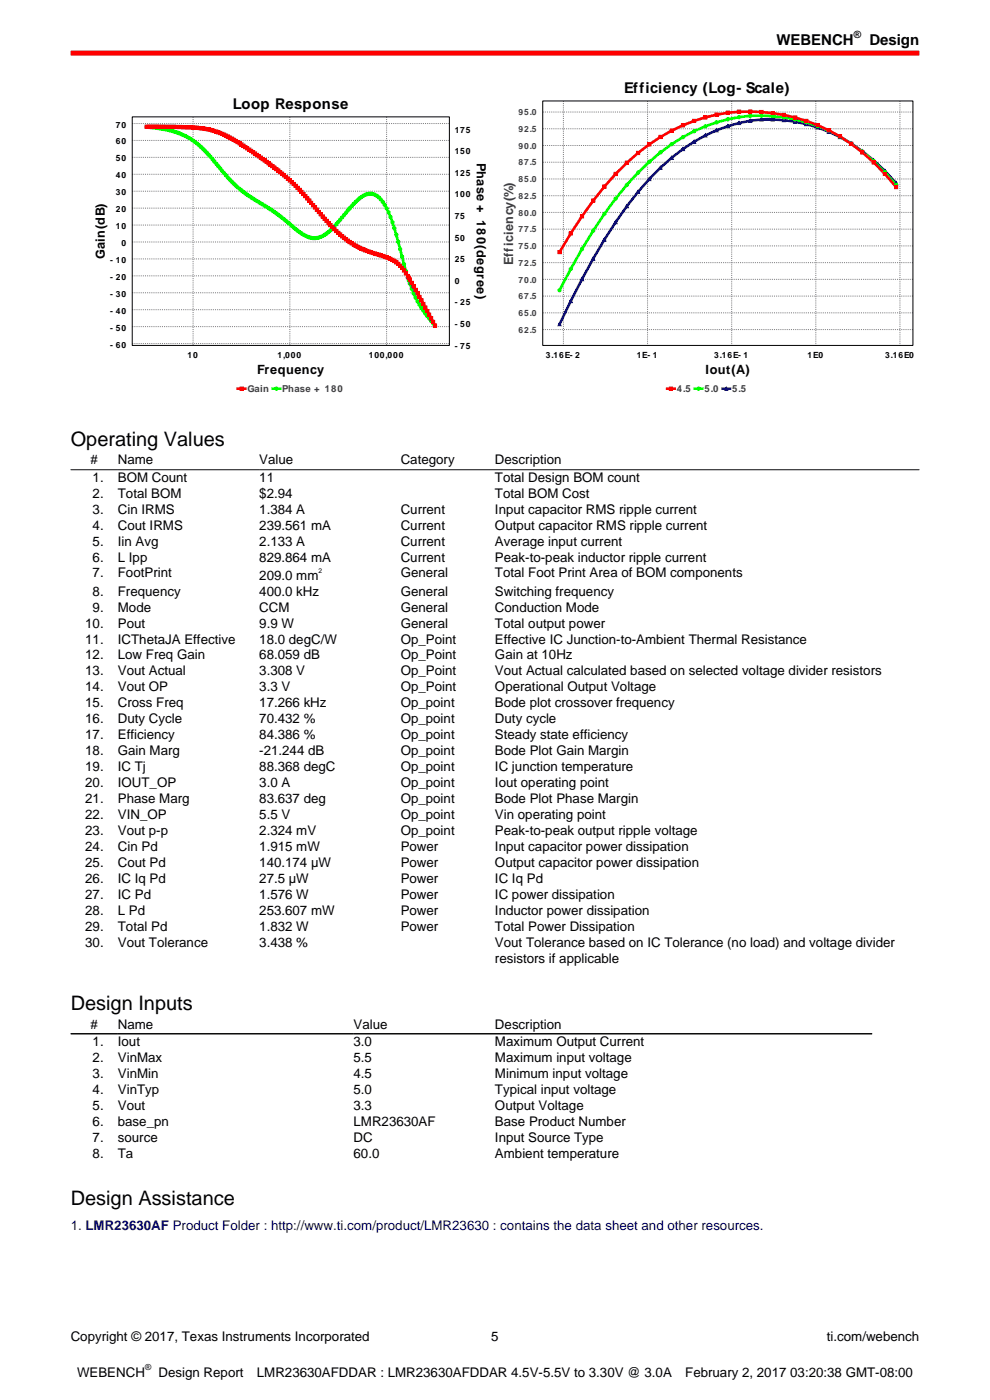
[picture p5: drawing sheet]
<svg xmlns="http://www.w3.org/2000/svg" width="210mm" height="297mm" viewBox="0 0 210 297" stroke-linecap="round" stroke-linejoin="round" font-family="sans-serif">
<defs><g id="words">
<g font-size="4.2">
<text x="15" y="94.7">Operating Values</text>
<text x="15" y="214.3">Design Inputs</text>
<text x="15" y="255.7">Design Assistance</text>
</g>
<g font-size="3.2">
<text x="164.7" y="9.6">WEBENCH</text>
<text x="184.4" y="9.6">Design</text>
</g>
<g font-size="3.1">
<text x="49.4" y="23.1">Loop Response</text>
<text x="132.4" y="19.7">Efficiency (Log- Scale)</text>
</g>
<g font-size="2.8">
<text x="19.2" y="98.5">#</text>
<text x="25" y="98.5">Name</text>
<text x="55" y="98.5">Value</text>
<text x="85" y="98.5">Category</text>
<text x="105" y="98.5">Description</text>
<text x="19.6" y="102.2">1.</text>
<text x="19.6" y="105.6">2.</text>
<text x="25" y="102.2">BOM Count</text>
<text x="25" y="105.6">Total BOM</text>
<text x="55" y="102.2">11</text>
<text x="55" y="105.6">$2.94</text>
<text x="105" y="102.2">Total Design BOM count</text>
<text x="105" y="105.6">Total BOM Cost</text>
<text x="19.6" y="109">3.</text>
<text x="19.6" y="112.3">4.</text>
<text x="25" y="109">Cin IRMS</text>
<text x="25" y="112.3">Cout IRMS</text>
<text x="55" y="109">1.384 A</text>
<text x="55" y="112.3">239.561 mA</text>
<text x="85" y="109">Current</text>
<text x="85" y="112.3">Current</text>
<text x="105" y="109">Input capacitor RMS ripple current</text>
<text x="105" y="112.3">Output capacitor RMS ripple current</text>
<text x="19.6" y="115.7">5.</text>
<text x="19.6" y="119.1">6.</text>
<text x="25" y="115.7">Iin Avg</text>
<text x="25" y="119.1">L Ipp</text>
<text x="55" y="115.7">2.133 A</text>
<text x="55" y="119.1">829.864 mA</text>
<text x="85" y="115.7">Current</text>
<text x="85" y="119.1">Current</text>
<text x="105" y="115.7">Average input current</text>
<text x="105" y="119.1">Peak-to-peak inductor ripple current</text>
<text x="19.6" y="122.5">7.</text>
<text x="25" y="122.5">FootPrint</text>
<text x="55" y="123">209.0 mm</text>
<text x="85" y="122.5">General</text>
<text x="105" y="122.5">Total Foot Print Area of BOM components</text>
<text x="19.6" y="126.4">8.</text>
<text x="19.6" y="129.7">9.</text>
<text x="25" y="126.4">Frequency</text>
<text x="25" y="129.7">Mode</text>
<text x="55" y="126.4">400.0 kHz</text>
<text x="55" y="129.7">CCM</text>
<text x="85" y="126.4">General</text>
<text x="85" y="129.7">General</text>
<text x="105" y="126.4">Switching frequency</text>
<text x="105" y="129.7">Conduction Mode</text>
<text x="18.1" y="133.1">10.</text>
<text x="18.1" y="136.5">11.</text>
<text x="25" y="133.1">Pout</text>
<text x="25" y="136.5">ICThetaJA Effective</text>
<text x="55" y="133.1">9.9 W</text>
<text x="55" y="136.5">18.0 degC/W</text>
<text x="85" y="133.1">General</text>
<text x="85" y="136.5">Op_Point</text>
<text x="105" y="133.1">Total output power</text>
<text x="105" y="136.5">Effective IC Junction-to-Ambient Thermal Resistance</text>
<text x="18.1" y="139.9">12.</text>
<text x="18.1" y="143.3">13.</text>
<text x="25" y="139.9">Low Freq Gain</text>
<text x="25" y="143.3">Vout Actual</text>
<text x="55" y="139.9">68.059 dB</text>
<text x="55" y="143.3">3.308 V</text>
<text x="85" y="139.9">Op_Point</text>
<text x="85" y="143.3">Op_Point</text>
<text x="105" y="139.9">Gain at 10Hz</text>
<text x="105" y="143.3">Vout Actual calculated based on selected voltage divider resistors</text>
<text x="18.1" y="146.7">14.</text>
<text x="25" y="146.7">Vout OP</text>
<text x="55" y="146.7">3.3 V</text>
<text x="85" y="146.7">Op_Point</text>
<text x="105" y="146.7">Operational Output Voltage</text>
<text x="18.1" y="150.1">15.</text>
<text x="18.1" y="153.5">16.</text>
<text x="25" y="150.1">Cross Freq</text>
<text x="25" y="153.5">Duty Cycle</text>
<text x="55" y="150.1">17.266 kHz</text>
<text x="55" y="153.5">70.432 %</text>
<text x="85" y="150.1">Op_point</text>
<text x="85" y="153.5">Op_point</text>
<text x="105" y="150.1">Bode plot crossover frequency</text>
<text x="105" y="153.5">Duty cycle</text>
<text x="18.1" y="156.8">17.</text>
<text x="18.1" y="160.2">18.</text>
<text x="25" y="156.8">Efficiency</text>
<text x="25" y="160.2">Gain Marg</text>
<text x="55" y="156.8">84.386 %</text>
<text x="55" y="160.2">-21.244 dB</text>
<text x="85" y="156.8">Op_point</text>
<text x="85" y="160.2">Op_point</text>
<text x="105" y="156.8">Steady state efficiency</text>
<text x="105" y="160.2">Bode Plot Gain Margin</text>
<text x="18.1" y="163.6">19.</text>
<text x="18.1" y="167">20.</text>
<text x="25" y="163.6">IC Tj</text>
<text x="25" y="167">IOUT_OP</text>
<text x="55" y="163.6">88.368 degC</text>
<text x="55" y="167">3.0 A</text>
<text x="85" y="163.6">Op_point</text>
<text x="85" y="167">Op_point</text>
<text x="105" y="163.6">IC junction temperature</text>
<text x="105" y="167">Iout operating point</text>
<text x="18.1" y="170.4">21.</text>
<text x="18.1" y="173.8">22.</text>
<text x="25" y="170.4">Phase Marg</text>
<text x="25" y="173.8">VIN_OP</text>
<text x="55" y="170.4">83.637 deg</text>
<text x="55" y="173.8">5.5 V</text>
<text x="85" y="170.4">Op_point</text>
<text x="85" y="173.8">Op_point</text>
<text x="105" y="170.4">Bode Plot Phase Margin</text>
<text x="105" y="173.8">Vin operating point</text>
<text x="18.1" y="177.2">23.</text>
<text x="25" y="177.2">Vout p-p</text>
<text x="55" y="177.2">2.324 mV</text>
<text x="85" y="177.2">Op_point</text>
<text x="105" y="177.2">Peak-to-peak output ripple voltage</text>
<text x="18.1" y="180.5">24.</text>
<text x="18.1" y="183.9">25.</text>
<text x="25" y="180.5">Cin Pd</text>
<text x="25" y="183.9">Cout Pd</text>
<text x="55" y="180.5">1.915 mW</text>
<text x="55" y="183.9">140.174 µW</text>
<text x="85" y="180.5">Power</text>
<text x="85" y="183.9">Power</text>
<text x="105" y="180.5">Input capacitor power dissipation</text>
<text x="105" y="183.9">Output capacitor power dissipation</text>
<text x="18.1" y="187.3">26.</text>
<text x="18.1" y="190.7">27.</text>
<text x="25" y="187.3">IC Iq Pd</text>
<text x="25" y="190.7">IC Pd</text>
<text x="55" y="187.3">27.5 µW</text>
<text x="55" y="190.7">1.576 W</text>
<text x="85" y="187.3">Power</text>
<text x="85" y="190.7">Power</text>
<text x="105" y="187.3">IC Iq Pd</text>
<text x="105" y="190.7">IC power dissipation</text>
<text x="18.1" y="194.1">28.</text>
<text x="18.1" y="197.5">29.</text>
<text x="25" y="194.1">L Pd</text>
<text x="25" y="197.5">Total Pd</text>
<text x="55" y="194.1">253.607 mW</text>
<text x="55" y="197.5">1.832 W</text>
<text x="85" y="194.1">Power</text>
<text x="85" y="197.5">Power</text>
<text x="105" y="194.1">Inductor power dissipation</text>
<text x="105" y="197.5">Total Power Dissipation</text>
<text x="18.1" y="200.9">30.</text>
<text x="25" y="200.9">Vout Tolerance</text>
<text x="55" y="200.9">3.438 %</text>
<text x="105" y="200.9">Vout Tolerance based on IC Tolerance (no load) and voltage divider</text>
<text x="105" y="204.3">resistors if applicable</text>
<text x="19.2" y="218.2">#</text>
<text x="19.6" y="221.9">1.</text>
<text x="25" y="218.2">Name</text>
<text x="25" y="221.9">Iout</text>
<text x="75" y="218.2">Value</text>
<text x="75" y="221.9">3.0</text>
<text x="105" y="218.2">Description</text>
<text x="105" y="221.9">Maximum Output Current</text>
<text x="19.6" y="225.3">2.</text>
<text x="25" y="225.3">VinMax</text>
<text x="75" y="225.3">5.5</text>
<text x="105" y="225.3">Maximum input voltage</text>
<text x="19.6" y="228.6">3.</text>
<text x="19.6" y="232">4.</text>
<text x="25" y="228.6">VinMin</text>
<text x="25" y="232">VinTyp</text>
<text x="75" y="228.6">4.5</text>
<text x="75" y="232">5.0</text>
<text x="105" y="228.6">Minimum input voltage</text>
<text x="105" y="232">Typical input voltage</text>
<text x="19.6" y="235.4">5.</text>
<text x="19.6" y="238.8">6.</text>
<text x="25" y="235.4">Vout</text>
<text x="25" y="238.8">base_pn</text>
<text x="75" y="235.4">3.3</text>
<text x="75" y="238.8">LMR23630AF</text>
<text x="105" y="235.4">Output Voltage</text>
<text x="105" y="238.8">Base Product Number</text>
<text x="19.6" y="242.2">7.</text>
<text x="19.6" y="245.6">8.</text>
<text x="25" y="242.2">source</text>
<text x="25" y="245.6">Ta</text>
<text x="75" y="242.2">DC</text>
<text x="75" y="245.6">60.0</text>
<text x="105" y="242.2">Input Source Type</text>
<text x="105" y="245.6">Ambient temperature</text>
<text x="15" y="284.4">Copyright © 2017, Texas Instruments Incorporated</text>
<text x="104.2" y="284.4">5</text>
<text x="175.4" y="284.4">ti.com/webench</text>
<text x="16.3" y="292">WEBENCH</text>
<text x="33.6" y="292">Design Report</text>
<text x="54.5" y="292">LMR23630AFDDAR : LMR23630AFDDAR 4.5V-5.5V to 3.30V @ 3.0A</text>
<text x="145.3" y="292">February 2, 2017 03:20:38 GMT-08:00</text>
</g>
<text font-size="2.8" fill="#000080" x="15" y="261">1. LMR23630AF Product Folder : http://www.ti.com/product/LMR23630 : contains the data sheet and other resources.</text>
<g font-size="2.7">
<text x="101.1" y="34.6" transform="rotate(90 101.1 34.6)">Phase + 180(degree)</text>
<text x="22.3" y="54.9" transform="rotate(-90 22.3 54.9)">Gain(dB)</text>
<text x="54.5" y="79.4">Frequency</text>
<text x="149.6" y="79.4">Iout(A)</text>
</g>
<text font-size="2.7" fill="#404040" x="108.9" y="56.1" transform="rotate(-90 108.9 56.1)">Efficiency(%)</text>
<text font-size="2.1" x="181.1" y="8">®</text>
<g font-size="2" fill="#404040">
<text x="52.5" y="83.2">Gain</text>
<text x="59.9" y="83.2">Phase + 180</text>
<text x="143.6" y="83.2">4.5</text>
<text x="149.4" y="83.2">5.0</text>
<text x="155.3" y="83.2">5.5</text>
</g>
<g font-size="1.8">
<text x="24.5" y="27.1">70</text>
<text x="96.4" y="28.1">175</text>
<text x="24.5" y="34.2">50</text>
<text x="24.5" y="30.7">60</text>
<text x="96.4" y="32.7">150</text>
<text x="24.5" y="41.4">30</text>
<text x="24.5" y="37.8">40</text>
<text x="96.4" y="41.9">100</text>
<text x="96.4" y="37.3">125</text>
<text x="24.5" y="45">20</text>
<text x="96.4" y="46.4">75</text>
<text x="24.5" y="48.6">10</text>
<text x="25.7" y="52.2">0</text>
<text x="96.4" y="51">50</text>
<text x="23.4" y="59.4">- 20</text>
<text x="23.4" y="55.8">- 10</text>
<text x="96.4" y="55.6">25</text>
<text x="23.4" y="63">- 30</text>
<text x="96.4" y="64.8">- 25</text>
<text x="96.4" y="60.2">0</text>
<text x="23.4" y="70.1">- 50</text>
<text x="23.4" y="66.6">- 40</text>
<text x="96.4" y="69.4">- 50</text>
<text x="23.4" y="73.7">- 60</text>
<text x="39.8" y="76">10</text>
<text x="58.9" y="76">1,000</text>
<text x="78.2" y="76">100,000</text>
<text x="96.4" y="73.9">- 75</text>
<text x="115.8" y="76">3.16E- 2</text>
<text x="135.1" y="76">1E- 1</text>
<text x="151.5" y="76">3.16E- 1</text>
<text x="171.3" y="76">1E0</text>
<text x="187.8" y="76">3.16E0</text>
<text x="30.8" y="290.6">®</text>
</g>
<g font-size="1.8" fill="#404040">
<text x="110" y="28">92.5</text>
<text x="110" y="24.4">95.0</text>
<text x="110" y="35.1">87.5</text>
<text x="110" y="31.5">90.0</text>
<text x="110" y="38.6">85.0</text>
<text x="110" y="45.7">80.0</text>
<text x="110" y="42.2">82.5</text>
<text x="110" y="52.8">75.0</text>
<text x="110" y="49.3">77.5</text>
<text x="110" y="59.9">70.0</text>
<text x="110" y="56.4">72.5</text>
<text x="110" y="63.5">67.5</text>
<text x="110" y="70.6">62.5</text>
<text x="110" y="67">65.0</text>
</g>
<text font-size="1.4" x="67.5" y="121.5">2</text>
</g></defs>
<path d="M15 11.3h180" fill="none" stroke="#f00" stroke-width="1.1" stroke-linecap="butt"/>
<g fill="#fff">
<path d="M15 16.6h90v67.5h-90z"/>
<path d="M50.1 80.9h23.2v3.1h-23.2z"/>
</g>
<path d="M50.5 82.5h1.5" fill="none" stroke="#f00" stroke-width=".56"/>
<path d="M50.9 82.1h.7v.7h-.7z" fill="#f00"/>
<path d="M50.9 82.1h.7v.7h-.7z" fill="none" stroke="#f00" stroke-width=".21"/>
<path d="M57.8 82.5h1.6" fill="none" stroke="#0f0" stroke-width=".56"/>
<circle cx="58.6" cy="82.5" r=".34" fill="#0f0"/>
<circle cx="58.6" cy="82.5" r=".34" fill="none" stroke="#0f0" stroke-width=".21"/>
<path d="M28 24.8h67.3v48.5h-67.3z" fill="#fff"/>
<g fill="none" stroke="#808080" stroke-width=".21" stroke-dasharray=".2 .2" stroke-linecap="butt">
<path d="M28 37h67.3M28 33.4h67.3M28 29.8h67.3M28 26.2h67.3M41 24.8v48.5M61.5 24.8v48.5M82 24.8v48.5M28 58.5h67.3M28 54.9h67.3M28 51.3h67.3M28 47.7h67.3M28 44.2h67.3"/>
<path d="M28 40.6h67.3M28 72.9h67.3M28 69.3h67.3M28 65.7h67.3M28 62.1h67.3"/>
</g>
<path d="M31.1 26.9a17.8 17.8 0 0 1 11.9 4.6l.8 .9a64.2 64.2 0 0 0 7.4 8l2.5 1.7a53 53 0 0 1 9.8 7.1 4.4 4.4 0 0 0 6.6-.4l4.1-4.6M74.2 44.2h.1M74.2 44.2a7.8 7.8 0 0 1 4.1-3.1 3.6 3.6 0 0 1 3.3 2.3 36.3 36.3 0 0 1 3.3 9.5 43.4 43.4 0 0 0 4.1 11.7l1.2 1.9 2.1 2.6" fill="none" stroke="#0f0" stroke-width=".56"/>
<circle cx="31.1" cy="26.9" r=".34" fill="#0f0"/>
<circle cx="31.1" cy="26.9" r=".34" fill="none" stroke="#0f0" stroke-width=".21"/>
<circle cx="31.5" cy="26.9" r=".34" fill="#0f0"/>
<circle cx="31.5" cy="26.9" r=".34" fill="none" stroke="#0f0" stroke-width=".21"/>
<circle cx="31.9" cy="27" r=".34" fill="#0f0"/>
<circle cx="31.9" cy="27" r=".34" fill="none" stroke="#0f0" stroke-width=".21"/>
<circle cx="32.3" cy="27" r=".34" fill="#0f0"/>
<circle cx="32.3" cy="27" r=".34" fill="none" stroke="#0f0" stroke-width=".21"/>
<circle cx="32.7" cy="27.1" r=".34" fill="#0f0"/>
<circle cx="32.7" cy="27.1" r=".34" fill="none" stroke="#0f0" stroke-width=".21"/>
<circle cx="33.2" cy="27.1" r=".34" fill="#0f0"/>
<circle cx="33.2" cy="27.1" r=".34" fill="none" stroke="#0f0" stroke-width=".21"/>
<circle cx="33.6" cy="27.2" r=".34" fill="#0f0"/>
<circle cx="33.6" cy="27.2" r=".34" fill="none" stroke="#0f0" stroke-width=".21"/>
<circle cx="34" cy="27.2" r=".34" fill="#0f0"/>
<circle cx="34" cy="27.2" r=".34" fill="none" stroke="#0f0" stroke-width=".21"/>
<circle cx="34.4" cy="27.3" r=".34" fill="#0f0"/>
<circle cx="34.4" cy="27.3" r=".34" fill="none" stroke="#0f0" stroke-width=".21"/>
<circle cx="34.8" cy="27.4" r=".34" fill="#0f0"/>
<circle cx="34.8" cy="27.4" r=".34" fill="none" stroke="#0f0" stroke-width=".21"/>
<circle cx="35.2" cy="27.5" r=".34" fill="#0f0"/>
<circle cx="35.2" cy="27.5" r=".34" fill="none" stroke="#0f0" stroke-width=".21"/>
<circle cx="35.6" cy="27.6" r=".34" fill="#0f0"/>
<circle cx="35.6" cy="27.6" r=".34" fill="none" stroke="#0f0" stroke-width=".21"/>
<circle cx="36" cy="27.7" r=".34" fill="#0f0"/>
<circle cx="36" cy="27.7" r=".34" fill="none" stroke="#0f0" stroke-width=".21"/>
<circle cx="36.4" cy="27.8" r=".34" fill="#0f0"/>
<circle cx="36.4" cy="27.8" r=".34" fill="none" stroke="#0f0" stroke-width=".21"/>
<circle cx="36.9" cy="27.9" r=".34" fill="#0f0"/>
<circle cx="36.9" cy="27.9" r=".34" fill="none" stroke="#0f0" stroke-width=".21"/>
<circle cx="37.3" cy="28" r=".34" fill="#0f0"/>
<circle cx="37.3" cy="28" r=".34" fill="none" stroke="#0f0" stroke-width=".21"/>
<circle cx="37.7" cy="28.1" r=".34" fill="#0f0"/>
<circle cx="37.7" cy="28.1" r=".34" fill="none" stroke="#0f0" stroke-width=".21"/>
<circle cx="38.1" cy="28.3" r=".34" fill="#0f0"/>
<circle cx="38.1" cy="28.3" r=".34" fill="none" stroke="#0f0" stroke-width=".21"/>
<circle cx="38.5" cy="28.5" r=".34" fill="#0f0"/>
<circle cx="38.5" cy="28.5" r=".34" fill="none" stroke="#0f0" stroke-width=".21"/>
<circle cx="38.9" cy="28.6" r=".34" fill="#0f0"/>
<circle cx="38.9" cy="28.6" r=".34" fill="none" stroke="#0f0" stroke-width=".21"/>
<circle cx="39.3" cy="28.8" r=".34" fill="#0f0"/>
<circle cx="39.3" cy="28.8" r=".34" fill="none" stroke="#0f0" stroke-width=".21"/>
<circle cx="39.7" cy="29.1" r=".34" fill="#0f0"/>
<circle cx="39.7" cy="29.1" r=".34" fill="none" stroke="#0f0" stroke-width=".21"/>
<circle cx="40.1" cy="29.3" r=".34" fill="#0f0"/>
<circle cx="40.1" cy="29.3" r=".34" fill="none" stroke="#0f0" stroke-width=".21"/>
<circle cx="40.5" cy="29.6" r=".34" fill="#0f0"/>
<circle cx="40.5" cy="29.6" r=".34" fill="none" stroke="#0f0" stroke-width=".21"/>
<circle cx="41" cy="29.8" r=".34" fill="#0f0"/>
<circle cx="41" cy="29.8" r=".34" fill="none" stroke="#0f0" stroke-width=".21"/>
<circle cx="41.4" cy="30.1" r=".34" fill="#0f0"/>
<circle cx="41.4" cy="30.1" r=".34" fill="none" stroke="#0f0" stroke-width=".21"/>
<circle cx="41.8" cy="30.4" r=".34" fill="#0f0"/>
<circle cx="41.8" cy="30.4" r=".34" fill="none" stroke="#0f0" stroke-width=".21"/>
<circle cx="42.2" cy="30.8" r=".34" fill="#0f0"/>
<circle cx="42.2" cy="30.8" r=".34" fill="none" stroke="#0f0" stroke-width=".21"/>
<circle cx="42.6" cy="31.1" r=".34" fill="#0f0"/>
<circle cx="42.6" cy="31.1" r=".34" fill="none" stroke="#0f0" stroke-width=".21"/>
<circle cx="43" cy="31.5" r=".34" fill="#0f0"/>
<circle cx="43" cy="31.5" r=".34" fill="none" stroke="#0f0" stroke-width=".21"/>
<circle cx="43.4" cy="31.9" r=".34" fill="#0f0"/>
<circle cx="43.4" cy="31.9" r=".34" fill="none" stroke="#0f0" stroke-width=".21"/>
<circle cx="43.8" cy="32.4" r=".34" fill="#0f0"/>
<circle cx="43.8" cy="32.4" r=".34" fill="none" stroke="#0f0" stroke-width=".21"/>
<circle cx="44.2" cy="32.8" r=".34" fill="#0f0"/>
<circle cx="44.2" cy="32.8" r=".34" fill="none" stroke="#0f0" stroke-width=".21"/>
<circle cx="44.7" cy="33.3" r=".34" fill="#0f0"/>
<circle cx="44.7" cy="33.3" r=".34" fill="none" stroke="#0f0" stroke-width=".21"/>
<circle cx="45.1" cy="33.8" r=".34" fill="#0f0"/>
<circle cx="45.1" cy="33.8" r=".34" fill="none" stroke="#0f0" stroke-width=".21"/>
<circle cx="45.5" cy="34.3" r=".34" fill="#0f0"/>
<circle cx="45.5" cy="34.3" r=".34" fill="none" stroke="#0f0" stroke-width=".21"/>
<circle cx="45.9" cy="34.7" r=".34" fill="#0f0"/>
<circle cx="45.9" cy="34.7" r=".34" fill="none" stroke="#0f0" stroke-width=".21"/>
<circle cx="46.3" cy="35.2" r=".34" fill="#0f0"/>
<circle cx="46.3" cy="35.2" r=".34" fill="none" stroke="#0f0" stroke-width=".21"/>
<circle cx="46.7" cy="35.7" r=".34" fill="#0f0"/>
<circle cx="46.7" cy="35.7" r=".34" fill="none" stroke="#0f0" stroke-width=".21"/>
<circle cx="47.1" cy="36.2" r=".34" fill="#0f0"/>
<circle cx="47.1" cy="36.2" r=".34" fill="none" stroke="#0f0" stroke-width=".21"/>
<circle cx="47.5" cy="36.7" r=".34" fill="#0f0"/>
<circle cx="47.5" cy="36.7" r=".34" fill="none" stroke="#0f0" stroke-width=".21"/>
<circle cx="47.9" cy="37.2" r=".34" fill="#0f0"/>
<circle cx="47.9" cy="37.2" r=".34" fill="none" stroke="#0f0" stroke-width=".21"/>
<circle cx="48.3" cy="37.7" r=".34" fill="#0f0"/>
<circle cx="48.3" cy="37.7" r=".34" fill="none" stroke="#0f0" stroke-width=".21"/>
<circle cx="48.8" cy="38.1" r=".34" fill="#0f0"/>
<circle cx="48.8" cy="38.1" r=".34" fill="none" stroke="#0f0" stroke-width=".21"/>
<circle cx="49.2" cy="38.5" r=".34" fill="#0f0"/>
<circle cx="49.2" cy="38.5" r=".34" fill="none" stroke="#0f0" stroke-width=".21"/>
<circle cx="49.6" cy="38.9" r=".34" fill="#0f0"/>
<circle cx="49.6" cy="38.9" r=".34" fill="none" stroke="#0f0" stroke-width=".21"/>
<circle cx="50" cy="39.3" r=".34" fill="#0f0"/>
<circle cx="50" cy="39.3" r=".34" fill="none" stroke="#0f0" stroke-width=".21"/>
<circle cx="50.4" cy="39.7" r=".34" fill="#0f0"/>
<circle cx="50.4" cy="39.7" r=".34" fill="none" stroke="#0f0" stroke-width=".21"/>
<circle cx="50.8" cy="40.1" r=".34" fill="#0f0"/>
<circle cx="50.8" cy="40.1" r=".34" fill="none" stroke="#0f0" stroke-width=".21"/>
<circle cx="51.2" cy="40.4" r=".34" fill="#0f0"/>
<circle cx="51.2" cy="40.4" r=".34" fill="none" stroke="#0f0" stroke-width=".21"/>
<circle cx="51.6" cy="40.7" r=".34" fill="#0f0"/>
<circle cx="51.6" cy="40.7" r=".34" fill="none" stroke="#0f0" stroke-width=".21"/>
<circle cx="52" cy="41" r=".34" fill="#0f0"/>
<circle cx="52" cy="41" r=".34" fill="none" stroke="#0f0" stroke-width=".21"/>
<circle cx="52.5" cy="41.3" r=".34" fill="#0f0"/>
<circle cx="52.5" cy="41.3" r=".34" fill="none" stroke="#0f0" stroke-width=".21"/>
<circle cx="52.9" cy="41.6" r=".34" fill="#0f0"/>
<circle cx="52.9" cy="41.6" r=".34" fill="none" stroke="#0f0" stroke-width=".21"/>
<circle cx="53.3" cy="41.9" r=".34" fill="#0f0"/>
<circle cx="53.3" cy="41.9" r=".34" fill="none" stroke="#0f0" stroke-width=".21"/>
<circle cx="53.7" cy="42.1" r=".34" fill="#0f0"/>
<circle cx="53.7" cy="42.1" r=".34" fill="none" stroke="#0f0" stroke-width=".21"/>
<circle cx="54.1" cy="42.4" r=".34" fill="#0f0"/>
<circle cx="54.1" cy="42.4" r=".34" fill="none" stroke="#0f0" stroke-width=".21"/>
<circle cx="54.5" cy="42.6" r=".34" fill="#0f0"/>
<circle cx="54.5" cy="42.6" r=".34" fill="none" stroke="#0f0" stroke-width=".21"/>
<circle cx="54.9" cy="42.9" r=".34" fill="#0f0"/>
<circle cx="54.9" cy="42.9" r=".34" fill="none" stroke="#0f0" stroke-width=".21"/>
<circle cx="55.3" cy="43.1" r=".34" fill="#0f0"/>
<circle cx="55.3" cy="43.1" r=".34" fill="none" stroke="#0f0" stroke-width=".21"/>
<circle cx="55.7" cy="43.4" r=".34" fill="#0f0"/>
<circle cx="55.7" cy="43.4" r=".34" fill="none" stroke="#0f0" stroke-width=".21"/>
<circle cx="56.1" cy="43.6" r=".34" fill="#0f0"/>
<circle cx="56.1" cy="43.6" r=".34" fill="none" stroke="#0f0" stroke-width=".21"/>
<circle cx="56.6" cy="43.9" r=".34" fill="#0f0"/>
<circle cx="56.6" cy="43.9" r=".34" fill="none" stroke="#0f0" stroke-width=".21"/>
<circle cx="57" cy="44.2" r=".34" fill="#0f0"/>
<circle cx="57" cy="44.2" r=".34" fill="none" stroke="#0f0" stroke-width=".21"/>
<circle cx="57.4" cy="44.4" r=".34" fill="#0f0"/>
<circle cx="57.4" cy="44.4" r=".34" fill="none" stroke="#0f0" stroke-width=".21"/>
<circle cx="57.8" cy="44.7" r=".34" fill="#0f0"/>
<circle cx="57.8" cy="44.7" r=".34" fill="none" stroke="#0f0" stroke-width=".21"/>
<circle cx="58.2" cy="45" r=".34" fill="#0f0"/>
<circle cx="58.2" cy="45" r=".34" fill="none" stroke="#0f0" stroke-width=".21"/>
<circle cx="58.6" cy="45.3" r=".34" fill="#0f0"/>
<circle cx="58.6" cy="45.3" r=".34" fill="none" stroke="#0f0" stroke-width=".21"/>
<circle cx="59" cy="45.6" r=".34" fill="#0f0"/>
<circle cx="59" cy="45.6" r=".34" fill="none" stroke="#0f0" stroke-width=".21"/>
<circle cx="59.4" cy="45.9" r=".34" fill="#0f0"/>
<circle cx="59.4" cy="45.9" r=".34" fill="none" stroke="#0f0" stroke-width=".21"/>
<circle cx="59.8" cy="46.2" r=".34" fill="#0f0"/>
<circle cx="59.8" cy="46.2" r=".34" fill="none" stroke="#0f0" stroke-width=".21"/>
<circle cx="60.3" cy="46.5" r=".34" fill="#0f0"/>
<circle cx="60.3" cy="46.5" r=".34" fill="none" stroke="#0f0" stroke-width=".21"/>
<circle cx="60.7" cy="46.9" r=".34" fill="#0f0"/>
<circle cx="60.7" cy="46.9" r=".34" fill="none" stroke="#0f0" stroke-width=".21"/>
<circle cx="61.1" cy="47.2" r=".34" fill="#0f0"/>
<circle cx="61.1" cy="47.2" r=".34" fill="none" stroke="#0f0" stroke-width=".21"/>
<circle cx="61.5" cy="47.6" r=".34" fill="#0f0"/>
<circle cx="61.5" cy="47.6" r=".34" fill="none" stroke="#0f0" stroke-width=".21"/>
<circle cx="61.9" cy="47.9" r=".34" fill="#0f0"/>
<circle cx="61.9" cy="47.9" r=".34" fill="none" stroke="#0f0" stroke-width=".21"/>
<circle cx="62.3" cy="48.3" r=".34" fill="#0f0"/>
<circle cx="62.3" cy="48.3" r=".34" fill="none" stroke="#0f0" stroke-width=".21"/>
<circle cx="62.7" cy="48.6" r=".34" fill="#0f0"/>
<circle cx="62.7" cy="48.6" r=".34" fill="none" stroke="#0f0" stroke-width=".21"/>
<circle cx="63.1" cy="48.9" r=".34" fill="#0f0"/>
<circle cx="63.1" cy="48.9" r=".34" fill="none" stroke="#0f0" stroke-width=".21"/>
<circle cx="63.5" cy="49.2" r=".34" fill="#0f0"/>
<circle cx="63.5" cy="49.2" r=".34" fill="none" stroke="#0f0" stroke-width=".21"/>
<circle cx="63.9" cy="49.5" r=".34" fill="#0f0"/>
<circle cx="63.9" cy="49.5" r=".34" fill="none" stroke="#0f0" stroke-width=".21"/>
<circle cx="64.4" cy="49.8" r=".34" fill="#0f0"/>
<circle cx="64.4" cy="49.8" r=".34" fill="none" stroke="#0f0" stroke-width=".21"/>
<circle cx="64.8" cy="50" r=".34" fill="#0f0"/>
<circle cx="64.8" cy="50" r=".34" fill="none" stroke="#0f0" stroke-width=".21"/>
<circle cx="65.2" cy="50.2" r=".34" fill="#0f0"/>
<circle cx="65.2" cy="50.2" r=".34" fill="none" stroke="#0f0" stroke-width=".21"/>
<circle cx="65.6" cy="50.4" r=".34" fill="#0f0"/>
<circle cx="65.6" cy="50.4" r=".34" fill="none" stroke="#0f0" stroke-width=".21"/>
<circle cx="66" cy="50.5" r=".34" fill="#0f0"/>
<circle cx="66" cy="50.5" r=".34" fill="none" stroke="#0f0" stroke-width=".21"/>
<circle cx="66.4" cy="50.5" r=".34" fill="#0f0"/>
<circle cx="66.4" cy="50.5" r=".34" fill="none" stroke="#0f0" stroke-width=".21"/>
<circle cx="66.8" cy="50.5" r=".34" fill="#0f0"/>
<circle cx="66.8" cy="50.5" r=".34" fill="none" stroke="#0f0" stroke-width=".21"/>
<circle cx="67.2" cy="50.5" r=".34" fill="#0f0"/>
<circle cx="67.2" cy="50.5" r=".34" fill="none" stroke="#0f0" stroke-width=".21"/>
<circle cx="67.6" cy="50.4" r=".34" fill="#0f0"/>
<circle cx="67.6" cy="50.4" r=".34" fill="none" stroke="#0f0" stroke-width=".21"/>
<circle cx="68" cy="50.3" r=".34" fill="#0f0"/>
<circle cx="68" cy="50.3" r=".34" fill="none" stroke="#0f0" stroke-width=".21"/>
<circle cx="68.5" cy="50.1" r=".34" fill="#0f0"/>
<circle cx="68.5" cy="50.1" r=".34" fill="none" stroke="#0f0" stroke-width=".21"/>
<circle cx="68.9" cy="49.8" r=".34" fill="#0f0"/>
<circle cx="68.9" cy="49.8" r=".34" fill="none" stroke="#0f0" stroke-width=".21"/>
<circle cx="69.3" cy="49.5" r=".34" fill="#0f0"/>
<circle cx="69.3" cy="49.5" r=".34" fill="none" stroke="#0f0" stroke-width=".21"/>
<circle cx="69.7" cy="49.2" r=".34" fill="#0f0"/>
<circle cx="69.7" cy="49.2" r=".34" fill="none" stroke="#0f0" stroke-width=".21"/>
<circle cx="70.1" cy="48.8" r=".34" fill="#0f0"/>
<circle cx="70.1" cy="48.8" r=".34" fill="none" stroke="#0f0" stroke-width=".21"/>
<circle cx="70.5" cy="48.5" r=".34" fill="#0f0"/>
<circle cx="70.5" cy="48.5" r=".34" fill="none" stroke="#0f0" stroke-width=".21"/>
<circle cx="70.9" cy="48" r=".34" fill="#0f0"/>
<circle cx="70.9" cy="48" r=".34" fill="none" stroke="#0f0" stroke-width=".21"/>
<circle cx="71.3" cy="47.6" r=".34" fill="#0f0"/>
<circle cx="71.3" cy="47.6" r=".34" fill="none" stroke="#0f0" stroke-width=".21"/>
<circle cx="71.7" cy="47.1" r=".34" fill="#0f0"/>
<circle cx="71.7" cy="47.1" r=".34" fill="none" stroke="#0f0" stroke-width=".21"/>
<circle cx="72.2" cy="46.6" r=".34" fill="#0f0"/>
<circle cx="72.2" cy="46.6" r=".34" fill="none" stroke="#0f0" stroke-width=".21"/>
<circle cx="72.6" cy="46.1" r=".34" fill="#0f0"/>
<circle cx="72.6" cy="46.1" r=".34" fill="none" stroke="#0f0" stroke-width=".21"/>
<circle cx="73" cy="45.6" r=".34" fill="#0f0"/>
<circle cx="73" cy="45.6" r=".34" fill="none" stroke="#0f0" stroke-width=".21"/>
<circle cx="73.4" cy="45.1" r=".34" fill="#0f0"/>
<circle cx="73.4" cy="45.1" r=".34" fill="none" stroke="#0f0" stroke-width=".21"/>
<circle cx="73.8" cy="44.6" r=".34" fill="#0f0"/>
<circle cx="73.8" cy="44.6" r=".34" fill="none" stroke="#0f0" stroke-width=".21"/>
<circle cx="74.2" cy="44.2" r=".34" fill="#0f0"/>
<circle cx="74.2" cy="44.2" r=".34" fill="none" stroke="#0f0" stroke-width=".21"/>
<circle cx="74.2" cy="44.2" r=".34" fill="#0f0"/>
<circle cx="74.2" cy="44.2" r=".34" fill="none" stroke="#0f0" stroke-width=".21"/>
<circle cx="74.6" cy="43.7" r=".34" fill="#0f0"/>
<circle cx="74.6" cy="43.7" r=".34" fill="none" stroke="#0f0" stroke-width=".21"/>
<circle cx="75" cy="43.3" r=".34" fill="#0f0"/>
<circle cx="75" cy="43.3" r=".34" fill="none" stroke="#0f0" stroke-width=".21"/>
<circle cx="75.4" cy="42.8" r=".34" fill="#0f0"/>
<circle cx="75.4" cy="42.8" r=".34" fill="none" stroke="#0f0" stroke-width=".21"/>
<circle cx="75.8" cy="42.5" r=".34" fill="#0f0"/>
<circle cx="75.8" cy="42.5" r=".34" fill="none" stroke="#0f0" stroke-width=".21"/>
<circle cx="76.3" cy="42.1" r=".34" fill="#0f0"/>
<circle cx="76.3" cy="42.1" r=".34" fill="none" stroke="#0f0" stroke-width=".21"/>
<circle cx="76.7" cy="41.8" r=".34" fill="#0f0"/>
<circle cx="76.7" cy="41.8" r=".34" fill="none" stroke="#0f0" stroke-width=".21"/>
<circle cx="77.1" cy="41.5" r=".34" fill="#0f0"/>
<circle cx="77.1" cy="41.5" r=".34" fill="none" stroke="#0f0" stroke-width=".21"/>
<circle cx="77.5" cy="41.3" r=".34" fill="#0f0"/>
<circle cx="77.5" cy="41.3" r=".34" fill="none" stroke="#0f0" stroke-width=".21"/>
<circle cx="77.9" cy="41.2" r=".34" fill="#0f0"/>
<circle cx="77.9" cy="41.2" r=".34" fill="none" stroke="#0f0" stroke-width=".21"/>
<circle cx="78.3" cy="41.1" r=".34" fill="#0f0"/>
<circle cx="78.3" cy="41.1" r=".34" fill="none" stroke="#0f0" stroke-width=".21"/>
<circle cx="78.7" cy="41.1" r=".34" fill="#0f0"/>
<circle cx="78.7" cy="41.1" r=".34" fill="none" stroke="#0f0" stroke-width=".21"/>
<circle cx="79.1" cy="41.2" r=".34" fill="#0f0"/>
<circle cx="79.1" cy="41.2" r=".34" fill="none" stroke="#0f0" stroke-width=".21"/>
<circle cx="79.5" cy="41.3" r=".34" fill="#0f0"/>
<circle cx="79.5" cy="41.3" r=".34" fill="none" stroke="#0f0" stroke-width=".21"/>
<circle cx="80" cy="41.6" r=".34" fill="#0f0"/>
<circle cx="80" cy="41.6" r=".34" fill="none" stroke="#0f0" stroke-width=".21"/>
<circle cx="80.4" cy="41.9" r=".34" fill="#0f0"/>
<circle cx="80.4" cy="41.9" r=".34" fill="none" stroke="#0f0" stroke-width=".21"/>
<circle cx="80.8" cy="42.3" r=".34" fill="#0f0"/>
<circle cx="80.8" cy="42.3" r=".34" fill="none" stroke="#0f0" stroke-width=".21"/>
<circle cx="81.2" cy="42.8" r=".34" fill="#0f0"/>
<circle cx="81.2" cy="42.8" r=".34" fill="none" stroke="#0f0" stroke-width=".21"/>
<circle cx="81.6" cy="43.4" r=".34" fill="#0f0"/>
<circle cx="81.6" cy="43.4" r=".34" fill="none" stroke="#0f0" stroke-width=".21"/>
<circle cx="82" cy="44.2" r=".34" fill="#0f0"/>
<circle cx="82" cy="44.2" r=".34" fill="none" stroke="#0f0" stroke-width=".21"/>
<circle cx="82.4" cy="45" r=".34" fill="#0f0"/>
<circle cx="82.4" cy="45" r=".34" fill="none" stroke="#0f0" stroke-width=".21"/>
<circle cx="82.8" cy="46" r=".34" fill="#0f0"/>
<circle cx="82.8" cy="46" r=".34" fill="none" stroke="#0f0" stroke-width=".21"/>
<circle cx="83.2" cy="47.1" r=".34" fill="#0f0"/>
<circle cx="83.2" cy="47.1" r=".34" fill="none" stroke="#0f0" stroke-width=".21"/>
<circle cx="83.6" cy="48.4" r=".34" fill="#0f0"/>
<circle cx="83.6" cy="48.4" r=".34" fill="none" stroke="#0f0" stroke-width=".21"/>
<circle cx="84.1" cy="49.8" r=".34" fill="#0f0"/>
<circle cx="84.1" cy="49.8" r=".34" fill="none" stroke="#0f0" stroke-width=".21"/>
<circle cx="84.5" cy="51.3" r=".34" fill="#0f0"/>
<circle cx="84.5" cy="51.3" r=".34" fill="none" stroke="#0f0" stroke-width=".21"/>
<circle cx="84.9" cy="52.9" r=".34" fill="#0f0"/>
<circle cx="84.9" cy="52.9" r=".34" fill="none" stroke="#0f0" stroke-width=".21"/>
<circle cx="85.3" cy="54.5" r=".34" fill="#0f0"/>
<circle cx="85.3" cy="54.5" r=".34" fill="none" stroke="#0f0" stroke-width=".21"/>
<circle cx="85.7" cy="56" r=".34" fill="#0f0"/>
<circle cx="85.7" cy="56" r=".34" fill="none" stroke="#0f0" stroke-width=".21"/>
<circle cx="86.1" cy="57.5" r=".34" fill="#0f0"/>
<circle cx="86.1" cy="57.5" r=".34" fill="none" stroke="#0f0" stroke-width=".21"/>
<circle cx="86.5" cy="58.9" r=".34" fill="#0f0"/>
<circle cx="86.5" cy="58.9" r=".34" fill="none" stroke="#0f0" stroke-width=".21"/>
<circle cx="86.7" cy="59.5" r=".34" fill="#0f0"/>
<circle cx="86.7" cy="59.5" r=".34" fill="none" stroke="#0f0" stroke-width=".21"/>
<circle cx="86.9" cy="60.2" r=".34" fill="#0f0"/>
<circle cx="86.9" cy="60.2" r=".34" fill="none" stroke="#0f0" stroke-width=".21"/>
<circle cx="87.3" cy="61.3" r=".34" fill="#0f0"/>
<circle cx="87.3" cy="61.3" r=".34" fill="none" stroke="#0f0" stroke-width=".21"/>
<circle cx="87.8" cy="62.3" r=".34" fill="#0f0"/>
<circle cx="87.8" cy="62.3" r=".34" fill="none" stroke="#0f0" stroke-width=".21"/>
<circle cx="88.2" cy="63.1" r=".34" fill="#0f0"/>
<circle cx="88.2" cy="63.1" r=".34" fill="none" stroke="#0f0" stroke-width=".21"/>
<circle cx="88.6" cy="63.9" r=".34" fill="#0f0"/>
<circle cx="88.6" cy="63.9" r=".34" fill="none" stroke="#0f0" stroke-width=".21"/>
<circle cx="89" cy="64.6" r=".34" fill="#0f0"/>
<circle cx="89" cy="64.6" r=".34" fill="none" stroke="#0f0" stroke-width=".21"/>
<circle cx="89.4" cy="65.3" r=".34" fill="#0f0"/>
<circle cx="89.4" cy="65.3" r=".34" fill="none" stroke="#0f0" stroke-width=".21"/>
<circle cx="89.8" cy="65.9" r=".34" fill="#0f0"/>
<circle cx="89.8" cy="65.9" r=".34" fill="none" stroke="#0f0" stroke-width=".21"/>
<circle cx="90.2" cy="66.5" r=".34" fill="#0f0"/>
<circle cx="90.2" cy="66.5" r=".34" fill="none" stroke="#0f0" stroke-width=".21"/>
<circle cx="90.6" cy="67" r=".34" fill="#0f0"/>
<circle cx="90.6" cy="67" r=".34" fill="none" stroke="#0f0" stroke-width=".21"/>
<circle cx="91" cy="67.6" r=".34" fill="#0f0"/>
<circle cx="91" cy="67.6" r=".34" fill="none" stroke="#0f0" stroke-width=".21"/>
<circle cx="91.4" cy="68.1" r=".34" fill="#0f0"/>
<circle cx="91.4" cy="68.1" r=".34" fill="none" stroke="#0f0" stroke-width=".21"/>
<circle cx="91.9" cy="68.6" r=".34" fill="#0f0"/>
<circle cx="91.9" cy="68.6" r=".34" fill="none" stroke="#0f0" stroke-width=".21"/>
<circle cx="92.3" cy="69.1" r=".34" fill="#0f0"/>
<circle cx="92.3" cy="69.1" r=".34" fill="none" stroke="#0f0" stroke-width=".21"/>
<path d="M31.1 26.9h6.2a22 22 0 0 1 11.5 2.3l2.8 1.7 3.7 2.6a49 49 0 0 1 10.7 9.5l1.6 2a33.4 33.4 0 0 0 6.6 6.3M74.2 51.3v.1M74.2 51.4a26.6 26.6 0 0 0 7.8 3.2 8 8 0 0 1 4.7 4.4l5.6 10.1" fill="none" stroke="#f00" stroke-width=".56"/>
<path d="M30.8 26.6h.6v.6h-.6z" fill="#f00"/>
<path d="M30.8 26.6h.6v.6h-.6z" fill="none" stroke="#f00" stroke-width=".21"/>
<path d="M31.2 26.6h.7v.6h-.7z" fill="#f00"/>
<path d="M31.2 26.6h.7v.6h-.7z" fill="none" stroke="#f00" stroke-width=".21"/>
<path d="M31.6 26.6h.7v.6h-.7z" fill="#f00"/>
<path d="M31.6 26.6h.7v.6h-.7z" fill="none" stroke="#f00" stroke-width=".21"/>
<path d="M32 26.6h.7v.6h-.7z" fill="#f00"/>
<path d="M32 26.6h.7v.6h-.7z" fill="none" stroke="#f00" stroke-width=".21"/>
<path d="M32.4 26.6h.7v.6h-.7z" fill="#f00"/>
<path d="M32.4 26.6h.7v.6h-.7z" fill="none" stroke="#f00" stroke-width=".21"/>
<path d="M32.8 26.6h.7v.6h-.7z" fill="#f00"/>
<path d="M32.8 26.6h.7v.6h-.7z" fill="none" stroke="#f00" stroke-width=".21"/>
<path d="M33.2 26.6h.7v.6h-.7z" fill="#f00"/>
<path d="M33.2 26.6h.7v.6h-.7z" fill="none" stroke="#f00" stroke-width=".21"/>
<path d="M33.6 26.6h.7v.6h-.7z" fill="#f00"/>
<path d="M33.6 26.6h.7v.6h-.7z" fill="none" stroke="#f00" stroke-width=".21"/>
<path d="M34.1 26.6h.6v.6h-.6z" fill="#f00"/>
<path d="M34.1 26.6h.6v.6h-.6z" fill="none" stroke="#f00" stroke-width=".21"/>
<path d="M34.5 26.6h.6v.6h-.6z" fill="#f00"/>
<path d="M34.5 26.6h.6v.6h-.6z" fill="none" stroke="#f00" stroke-width=".21"/>
<path d="M34.9 26.6h.6v.6h-.6z" fill="#f00"/>
<path d="M34.9 26.6h.6v.6h-.6z" fill="none" stroke="#f00" stroke-width=".21"/>
<path d="M35.3 26.6h.7v.7h-.7z" fill="#f00"/>
<path d="M35.3 26.6h.7v.7h-.7z" fill="none" stroke="#f00" stroke-width=".21"/>
<path d="M35.7 26.6h.7v.7h-.7z" fill="#f00"/>
<path d="M35.7 26.6h.7v.7h-.7z" fill="none" stroke="#f00" stroke-width=".21"/>
<path d="M36.1 26.6h.7v.7h-.7z" fill="#f00"/>
<path d="M36.1 26.6h.7v.7h-.7z" fill="none" stroke="#f00" stroke-width=".21"/>
<path d="M36.5 26.6h.7v.7h-.7z" fill="#f00"/>
<path d="M36.5 26.6h.7v.7h-.7z" fill="none" stroke="#f00" stroke-width=".21"/>
<path d="M36.9 26.6h.7v.7h-.7z" fill="#f00"/>
<path d="M36.9 26.6h.7v.7h-.7z" fill="none" stroke="#f00" stroke-width=".21"/>
<path d="M37.3 26.6h.7v.7h-.7z" fill="#f00"/>
<path d="M37.3 26.6h.7v.7h-.7z" fill="none" stroke="#f00" stroke-width=".21"/>
<path d="M37.7 26.6h.7v.7h-.7z" fill="#f00"/>
<path d="M37.7 26.6h.7v.7h-.7z" fill="none" stroke="#f00" stroke-width=".21"/>
<path d="M38.2 26.6h.6v.7h-.6z" fill="#f00"/>
<path d="M38.2 26.6h.6v.7h-.6z" fill="none" stroke="#f00" stroke-width=".21"/>
<path d="M38.6 26.6h.6v.7h-.6z" fill="#f00"/>
<path d="M38.6 26.6h.6v.7h-.6z" fill="none" stroke="#f00" stroke-width=".21"/>
<path d="M39 26.6h.7v.7h-.7z" fill="#f00"/>
<path d="M39 26.6h.7v.7h-.7z" fill="none" stroke="#f00" stroke-width=".21"/>
<path d="M39.4 26.7h.7v.6h-.7z" fill="#f00"/>
<path d="M39.4 26.7h.7v.6h-.7z" fill="none" stroke="#f00" stroke-width=".21"/>
<path d="M39.8 26.7h.7v.6h-.7z" fill="#f00"/>
<path d="M39.8 26.7h.7v.6h-.7z" fill="none" stroke="#f00" stroke-width=".21"/>
<path d="M40.2 26.7h.7v.7h-.7z" fill="#f00"/>
<path d="M40.2 26.7h.7v.7h-.7z" fill="none" stroke="#f00" stroke-width=".21"/>
<path d="M40.6 26.7h.7v.7h-.7z" fill="#f00"/>
<path d="M40.6 26.7h.7v.7h-.7z" fill="none" stroke="#f00" stroke-width=".21"/>
<path d="M41 26.7h.7v.7h-.7z" fill="#f00"/>
<path d="M41 26.7h.7v.7h-.7z" fill="none" stroke="#f00" stroke-width=".21"/>
<path d="M41.4 26.8h.7v.7h-.7z" fill="#f00"/>
<path d="M41.4 26.8h.7v.7h-.7z" fill="none" stroke="#f00" stroke-width=".21"/>
<path d="M41.9 26.8h.6v.7h-.6z" fill="#f00"/>
<path d="M41.9 26.8h.6v.7h-.6z" fill="none" stroke="#f00" stroke-width=".21"/>
<path d="M42.3 26.9h.6v.6h-.6z" fill="#f00"/>
<path d="M42.3 26.9h.6v.6h-.6z" fill="none" stroke="#f00" stroke-width=".21"/>
<path d="M42.7 26.9h.6v.7h-.6z" fill="#f00"/>
<path d="M42.7 26.9h.6v.7h-.6z" fill="none" stroke="#f00" stroke-width=".21"/>
<path d="M43.1 27h.7v.7h-.7z" fill="#f00"/>
<path d="M43.1 27h.7v.7h-.7z" fill="none" stroke="#f00" stroke-width=".21"/>
<path d="M43.5 27.1h.7v.6h-.7z" fill="#f00"/>
<path d="M43.5 27.1h.7v.6h-.7z" fill="none" stroke="#f00" stroke-width=".21"/>
<path d="M43.9 27.1h.7v.7h-.7z" fill="#f00"/>
<path d="M43.9 27.1h.7v.7h-.7z" fill="none" stroke="#f00" stroke-width=".21"/>
<path d="M44.3 27.2h.7v.7h-.7z" fill="#f00"/>
<path d="M44.3 27.2h.7v.7h-.7z" fill="none" stroke="#f00" stroke-width=".21"/>
<path d="M44.7 27.3h.7v.7h-.7z" fill="#f00"/>
<path d="M44.7 27.3h.7v.7h-.7z" fill="none" stroke="#f00" stroke-width=".21"/>
<path d="M45.1 27.5h.7v.6h-.7z" fill="#f00"/>
<path d="M45.1 27.5h.7v.6h-.7z" fill="none" stroke="#f00" stroke-width=".21"/>
<path d="M45.5 27.6h.7v.7h-.7z" fill="#f00"/>
<path d="M45.5 27.6h.7v.7h-.7z" fill="none" stroke="#f00" stroke-width=".21"/>
<path d="M46 27.7h.6v.7h-.6z" fill="#f00"/>
<path d="M46 27.7h.6v.7h-.6z" fill="none" stroke="#f00" stroke-width=".21"/>
<path d="M46.4 27.9h.6v.7h-.6z" fill="#f00"/>
<path d="M46.4 27.9h.6v.7h-.6z" fill="none" stroke="#f00" stroke-width=".21"/>
<path d="M46.8 28.1h.7v.6h-.7z" fill="#f00"/>
<path d="M46.8 28.1h.7v.6h-.7z" fill="none" stroke="#f00" stroke-width=".21"/>
<path d="M47.2 28.2h.7v.7h-.7z" fill="#f00"/>
<path d="M47.2 28.2h.7v.7h-.7z" fill="none" stroke="#f00" stroke-width=".21"/>
<path d="M47.6 28.4h.7v.7h-.7z" fill="#f00"/>
<path d="M47.6 28.4h.7v.7h-.7z" fill="none" stroke="#f00" stroke-width=".21"/>
<path d="M48 28.6h.7v.7h-.7z" fill="#f00"/>
<path d="M48 28.6h.7v.7h-.7z" fill="none" stroke="#f00" stroke-width=".21"/>
<path d="M48.4 28.9h.7v.6h-.7z" fill="#f00"/>
<path d="M48.4 28.9h.7v.6h-.7z" fill="none" stroke="#f00" stroke-width=".21"/>
<path d="M48.8 29.1h.7v.7h-.7z" fill="#f00"/>
<path d="M48.8 29.1h.7v.7h-.7z" fill="none" stroke="#f00" stroke-width=".21"/>
<path d="M49.2 29.3h.7v.7h-.7z" fill="#f00"/>
<path d="M49.2 29.3h.7v.7h-.7z" fill="none" stroke="#f00" stroke-width=".21"/>
<path d="M49.7 29.6h.6v.6h-.6z" fill="#f00"/>
<path d="M49.7 29.6h.6v.6h-.6z" fill="none" stroke="#f00" stroke-width=".21"/>
<path d="M50.1 29.8h.6v.7h-.6z" fill="#f00"/>
<path d="M50.1 29.8h.6v.7h-.6z" fill="none" stroke="#f00" stroke-width=".21"/>
<path d="M50.5 30.1h.6v.6h-.6z" fill="#f00"/>
<path d="M50.5 30.1h.6v.6h-.6z" fill="none" stroke="#f00" stroke-width=".21"/>
<path d="M50.9 30.3h.7v.7h-.7z" fill="#f00"/>
<path d="M50.9 30.3h.7v.7h-.7z" fill="none" stroke="#f00" stroke-width=".21"/>
<path d="M51.3 30.6h.7v.7h-.7z" fill="#f00"/>
<path d="M51.3 30.6h.7v.7h-.7z" fill="none" stroke="#f00" stroke-width=".21"/>
<path d="M51.7 30.9h.7v.6h-.7z" fill="#f00"/>
<path d="M51.7 30.9h.7v.6h-.7z" fill="none" stroke="#f00" stroke-width=".21"/>
<path d="M52.1 31.1h.7v.7h-.7z" fill="#f00"/>
<path d="M52.1 31.1h.7v.7h-.7z" fill="none" stroke="#f00" stroke-width=".21"/>
<path d="M52.5 31.4h.7v.7h-.7z" fill="#f00"/>
<path d="M52.5 31.4h.7v.7h-.7z" fill="none" stroke="#f00" stroke-width=".21"/>
<path d="M52.9 31.7h.7v.7h-.7z" fill="#f00"/>
<path d="M52.9 31.7h.7v.7h-.7z" fill="none" stroke="#f00" stroke-width=".21"/>
<path d="M53.3 32h.7v.6h-.7z" fill="#f00"/>
<path d="M53.3 32h.7v.6h-.7z" fill="none" stroke="#f00" stroke-width=".21"/>
<path d="M53.8 32.3h.6v.6h-.6z" fill="#f00"/>
<path d="M53.8 32.3h.6v.6h-.6z" fill="none" stroke="#f00" stroke-width=".21"/>
<path d="M54.2 32.5h.6v.7h-.6z" fill="#f00"/>
<path d="M54.2 32.5h.6v.7h-.6z" fill="none" stroke="#f00" stroke-width=".21"/>
<path d="M54.6 32.8h.7v.7h-.7z" fill="#f00"/>
<path d="M54.6 32.8h.7v.7h-.7z" fill="none" stroke="#f00" stroke-width=".21"/>
<path d="M55 33.1h.7v.7h-.7z" fill="#f00"/>
<path d="M55 33.1h.7v.7h-.7z" fill="none" stroke="#f00" stroke-width=".21"/>
<path d="M55.4 33.4h.7v.7h-.7z" fill="#f00"/>
<path d="M55.4 33.4h.7v.7h-.7z" fill="none" stroke="#f00" stroke-width=".21"/>
<path d="M55.8 33.7h.7v.7h-.7z" fill="#f00"/>
<path d="M55.8 33.7h.7v.7h-.7z" fill="none" stroke="#f00" stroke-width=".21"/>
<path d="M56.2 34h.7v.7h-.7z" fill="#f00"/>
<path d="M56.2 34h.7v.7h-.7z" fill="none" stroke="#f00" stroke-width=".21"/>
<path d="M56.6 34.3h.7v.7h-.7z" fill="#f00"/>
<path d="M56.6 34.3h.7v.7h-.7z" fill="none" stroke="#f00" stroke-width=".21"/>
<path d="M57 34.6h.7v.7h-.7z" fill="#f00"/>
<path d="M57 34.6h.7v.7h-.7z" fill="none" stroke="#f00" stroke-width=".21"/>
<path d="M57.5 34.9h.6v.7h-.6z" fill="#f00"/>
<path d="M57.5 34.9h.6v.7h-.6z" fill="none" stroke="#f00" stroke-width=".21"/>
<path d="M57.9 35.2h.6v.7h-.6z" fill="#f00"/>
<path d="M57.9 35.2h.6v.7h-.6z" fill="none" stroke="#f00" stroke-width=".21"/>
<path d="M58.3 35.5h.6v.7h-.6z" fill="#f00"/>
<path d="M58.3 35.5h.6v.7h-.6z" fill="none" stroke="#f00" stroke-width=".21"/>
<path d="M58.7 35.9h.7v.6h-.7z" fill="#f00"/>
<path d="M58.7 35.9h.7v.6h-.7z" fill="none" stroke="#f00" stroke-width=".21"/>
<path d="M59.1 36.2h.7v.7h-.7z" fill="#f00"/>
<path d="M59.1 36.2h.7v.7h-.7z" fill="none" stroke="#f00" stroke-width=".21"/>
<path d="M59.5 36.5h.7v.7h-.7z" fill="#f00"/>
<path d="M59.5 36.5h.7v.7h-.7z" fill="none" stroke="#f00" stroke-width=".21"/>
<path d="M59.9 36.9h.7v.6h-.7z" fill="#f00"/>
<path d="M59.9 36.9h.7v.6h-.7z" fill="none" stroke="#f00" stroke-width=".21"/>
<path d="M60.3 37.2h.7v.7h-.7z" fill="#f00"/>
<path d="M60.3 37.2h.7v.7h-.7z" fill="none" stroke="#f00" stroke-width=".21"/>
<path d="M60.7 37.6h.7v.6h-.7z" fill="#f00"/>
<path d="M60.7 37.6h.7v.6h-.7z" fill="none" stroke="#f00" stroke-width=".21"/>
<path d="M61.1 37.9h.7v.7h-.7z" fill="#f00"/>
<path d="M61.1 37.9h.7v.7h-.7z" fill="none" stroke="#f00" stroke-width=".21"/>
<path d="M61.6 38.3h.6v.7h-.6z" fill="#f00"/>
<path d="M61.6 38.3h.6v.7h-.6z" fill="none" stroke="#f00" stroke-width=".21"/>
<path d="M62 38.7h.6v.7h-.6z" fill="#f00"/>
<path d="M62 38.7h.6v.7h-.6z" fill="none" stroke="#f00" stroke-width=".21"/>
<path d="M62.4 39.1h.7v.7h-.7z" fill="#f00"/>
<path d="M62.4 39.1h.7v.7h-.7z" fill="none" stroke="#f00" stroke-width=".21"/>
<path d="M62.8 39.5h.7v.7h-.7z" fill="#f00"/>
<path d="M62.8 39.5h.7v.7h-.7z" fill="none" stroke="#f00" stroke-width=".21"/>
<path d="M63.2 39.9h.7v.7h-.7z" fill="#f00"/>
<path d="M63.2 39.9h.7v.7h-.7z" fill="none" stroke="#f00" stroke-width=".21"/>
<path d="M63.6 40.4h.7v.7h-.7z" fill="#f00"/>
<path d="M63.6 40.4h.7v.7h-.7z" fill="none" stroke="#f00" stroke-width=".21"/>
<path d="M64 40.8h.7v.7h-.7z" fill="#f00"/>
<path d="M64 40.8h.7v.7h-.7z" fill="none" stroke="#f00" stroke-width=".21"/>
<path d="M64.4 41.3h.7v.7h-.7z" fill="#f00"/>
<path d="M64.4 41.3h.7v.7h-.7z" fill="none" stroke="#f00" stroke-width=".21"/>
<path d="M64.8 41.7h.7v.7h-.7z" fill="#f00"/>
<path d="M64.8 41.7h.7v.7h-.7z" fill="none" stroke="#f00" stroke-width=".21"/>
<path d="M65.2 42.2h.7v.7h-.7z" fill="#f00"/>
<path d="M65.2 42.2h.7v.7h-.7z" fill="none" stroke="#f00" stroke-width=".21"/>
<path d="M65.7 42.7h.6v.7h-.6z" fill="#f00"/>
<path d="M65.7 42.7h.6v.7h-.6z" fill="none" stroke="#f00" stroke-width=".21"/>
<path d="M66.1 43.2h.6v.7h-.6z" fill="#f00"/>
<path d="M66.1 43.2h.6v.7h-.6z" fill="none" stroke="#f00" stroke-width=".21"/>
<path d="M66.5 43.7h.7v.6h-.7z" fill="#f00"/>
<path d="M66.5 43.7h.7v.6h-.7z" fill="none" stroke="#f00" stroke-width=".21"/>
<path d="M66.9 44.2h.7v.6h-.7z" fill="#f00"/>
<path d="M66.9 44.2h.7v.6h-.7z" fill="none" stroke="#f00" stroke-width=".21"/>
<path d="M67.3 44.6h.7v.7h-.7z" fill="#f00"/>
<path d="M67.3 44.6h.7v.7h-.7z" fill="none" stroke="#f00" stroke-width=".21"/>
<path d="M67.7 45.1h.7v.7h-.7z" fill="#f00"/>
<path d="M67.7 45.1h.7v.7h-.7z" fill="none" stroke="#f00" stroke-width=".21"/>
<path d="M68.1 45.6h.7v.7h-.7z" fill="#f00"/>
<path d="M68.1 45.6h.7v.7h-.7z" fill="none" stroke="#f00" stroke-width=".21"/>
<path d="M68.5 46.1h.7v.6h-.7z" fill="#f00"/>
<path d="M68.5 46.1h.7v.6h-.7z" fill="none" stroke="#f00" stroke-width=".21"/>
<path d="M68.9 46.5h.7v.7h-.7z" fill="#f00"/>
<path d="M68.9 46.5h.7v.7h-.7z" fill="none" stroke="#f00" stroke-width=".21"/>
<path d="M69.4 47h.6v.7h-.6z" fill="#f00"/>
<path d="M69.4 47h.6v.7h-.6z" fill="none" stroke="#f00" stroke-width=".21"/>
<path d="M69.8 47.4h.6v.7h-.6z" fill="#f00"/>
<path d="M69.8 47.4h.6v.7h-.6z" fill="none" stroke="#f00" stroke-width=".21"/>
<path d="M70.2 47.9h.6v.6h-.6z" fill="#f00"/>
<path d="M70.2 47.9h.6v.6h-.6z" fill="none" stroke="#f00" stroke-width=".21"/>
<path d="M70.6 48.3h.7v.6h-.7z" fill="#f00"/>
<path d="M70.6 48.3h.7v.6h-.7z" fill="none" stroke="#f00" stroke-width=".21"/>
<path d="M71 48.7h.7v.6h-.7z" fill="#f00"/>
<path d="M71 48.7h.7v.6h-.7z" fill="none" stroke="#f00" stroke-width=".21"/>
<path d="M71.4 49.1h.7v.6h-.7z" fill="#f00"/>
<path d="M71.4 49.1h.7v.6h-.7z" fill="none" stroke="#f00" stroke-width=".21"/>
<path d="M71.8 49.4h.7v.7h-.7z" fill="#f00"/>
<path d="M71.8 49.4h.7v.7h-.7z" fill="none" stroke="#f00" stroke-width=".21"/>
<path d="M72.2 49.8h.7v.6h-.7z" fill="#f00"/>
<path d="M72.2 49.8h.7v.6h-.7z" fill="none" stroke="#f00" stroke-width=".21"/>
<path d="M72.6 50.1h.7v.7h-.7z" fill="#f00"/>
<path d="M72.6 50.1h.7v.7h-.7z" fill="none" stroke="#f00" stroke-width=".21"/>
<path d="M73 50.4h.7v.7h-.7z" fill="#f00"/>
<path d="M73 50.4h.7v.7h-.7z" fill="none" stroke="#f00" stroke-width=".21"/>
<path d="M73.5 50.7h.6v.7h-.6z" fill="#f00"/>
<path d="M73.5 50.7h.6v.7h-.6z" fill="none" stroke="#f00" stroke-width=".21"/>
<path d="M73.8 51h.7v.7h-.7z" fill="#f00"/>
<path d="M73.8 51h.7v.7h-.7z" fill="none" stroke="#f00" stroke-width=".21"/>
<path d="M73.9 51h.6v.7h-.6z" fill="#f00"/>
<path d="M73.9 51h.6v.7h-.6z" fill="none" stroke="#f00" stroke-width=".21"/>
<path d="M74.3 51.3h.7v.7h-.7z" fill="#f00"/>
<path d="M74.3 51.3h.7v.7h-.7z" fill="none" stroke="#f00" stroke-width=".21"/>
<path d="M74.7 51.5h.7v.7h-.7z" fill="#f00"/>
<path d="M74.7 51.5h.7v.7h-.7z" fill="none" stroke="#f00" stroke-width=".21"/>
<path d="M75.1 51.8h.7v.7h-.7z" fill="#f00"/>
<path d="M75.1 51.8h.7v.7h-.7z" fill="none" stroke="#f00" stroke-width=".21"/>
<path d="M75.5 52h.7v.7h-.7z" fill="#f00"/>
<path d="M75.5 52h.7v.7h-.7z" fill="none" stroke="#f00" stroke-width=".21"/>
<path d="M75.9 52.2h.7v.7h-.7z" fill="#f00"/>
<path d="M75.9 52.2h.7v.7h-.7z" fill="none" stroke="#f00" stroke-width=".21"/>
<path d="M76.3 52.4h.7v.7h-.7z" fill="#f00"/>
<path d="M76.3 52.4h.7v.7h-.7z" fill="none" stroke="#f00" stroke-width=".21"/>
<path d="M76.7 52.6h.7v.7h-.7z" fill="#f00"/>
<path d="M76.7 52.6h.7v.7h-.7z" fill="none" stroke="#f00" stroke-width=".21"/>
<path d="M77.2 52.8h.6v.6h-.6z" fill="#f00"/>
<path d="M77.2 52.8h.6v.6h-.6z" fill="none" stroke="#f00" stroke-width=".21"/>
<path d="M77.6 52.9h.6v.7h-.6z" fill="#f00"/>
<path d="M77.6 52.9h.6v.7h-.6z" fill="none" stroke="#f00" stroke-width=".21"/>
<path d="M78 53.1h.6v.6h-.6z" fill="#f00"/>
<path d="M78 53.1h.6v.6h-.6z" fill="none" stroke="#f00" stroke-width=".21"/>
<path d="M78.4 53.2h.7v.7h-.7z" fill="#f00"/>
<path d="M78.4 53.2h.7v.7h-.7z" fill="none" stroke="#f00" stroke-width=".21"/>
<path d="M78.8 53.3h.7v.7h-.7z" fill="#f00"/>
<path d="M78.8 53.3h.7v.7h-.7z" fill="none" stroke="#f00" stroke-width=".21"/>
<path d="M79.2 53.5h.7v.6h-.7z" fill="#f00"/>
<path d="M79.2 53.5h.7v.6h-.7z" fill="none" stroke="#f00" stroke-width=".21"/>
<path d="M79.6 53.6h.7v.7h-.7z" fill="#f00"/>
<path d="M79.6 53.6h.7v.7h-.7z" fill="none" stroke="#f00" stroke-width=".21"/>
<path d="M80 53.7h.7v.7h-.7z" fill="#f00"/>
<path d="M80 53.7h.7v.7h-.7z" fill="none" stroke="#f00" stroke-width=".21"/>
<path d="M80.4 53.8h.7v.7h-.7z" fill="#f00"/>
<path d="M80.4 53.8h.7v.7h-.7z" fill="none" stroke="#f00" stroke-width=".21"/>
<path d="M80.8 54h.7v.6h-.7z" fill="#f00"/>
<path d="M80.8 54h.7v.6h-.7z" fill="none" stroke="#f00" stroke-width=".21"/>
<path d="M81.3 54.1h.6v.7h-.6z" fill="#f00"/>
<path d="M81.3 54.1h.6v.7h-.6z" fill="none" stroke="#f00" stroke-width=".21"/>
<path d="M81.7 54.3h.6v.6h-.6z" fill="#f00"/>
<path d="M81.7 54.3h.6v.6h-.6z" fill="none" stroke="#f00" stroke-width=".21"/>
<path d="M82.1 54.4h.7v.7h-.7z" fill="#f00"/>
<path d="M82.1 54.4h.7v.7h-.7z" fill="none" stroke="#f00" stroke-width=".21"/>
<path d="M82.5 54.6h.7v.7h-.7z" fill="#f00"/>
<path d="M82.5 54.6h.7v.7h-.7z" fill="none" stroke="#f00" stroke-width=".21"/>
<path d="M82.9 54.8h.7v.7h-.7z" fill="#f00"/>
<path d="M82.9 54.8h.7v.7h-.7z" fill="none" stroke="#f00" stroke-width=".21"/>
<path d="M83.3 55h.7v.7h-.7z" fill="#f00"/>
<path d="M83.3 55h.7v.7h-.7z" fill="none" stroke="#f00" stroke-width=".21"/>
<path d="M83.7 55.3h.7v.7h-.7z" fill="#f00"/>
<path d="M83.7 55.3h.7v.7h-.7z" fill="none" stroke="#f00" stroke-width=".21"/>
<path d="M84.1 55.6h.7v.7h-.7z" fill="#f00"/>
<path d="M84.1 55.6h.7v.7h-.7z" fill="none" stroke="#f00" stroke-width=".21"/>
<path d="M84.5 56h.7v.7h-.7z" fill="#f00"/>
<path d="M84.5 56h.7v.7h-.7z" fill="none" stroke="#f00" stroke-width=".21"/>
<path d="M85 56.5h.6v.7h-.6z" fill="#f00"/>
<path d="M85 56.5h.6v.7h-.6z" fill="none" stroke="#f00" stroke-width=".21"/>
<path d="M85.4 57h.6v.7h-.6z" fill="#f00"/>
<path d="M85.4 57h.6v.7h-.6z" fill="none" stroke="#f00" stroke-width=".21"/>
<path d="M85.8 57.6h.6v.7h-.6z" fill="#f00"/>
<path d="M85.8 57.6h.6v.7h-.6z" fill="none" stroke="#f00" stroke-width=".21"/>
<path d="M86.2 58.3h.7v.7h-.7z" fill="#f00"/>
<path d="M86.2 58.3h.7v.7h-.7z" fill="none" stroke="#f00" stroke-width=".21"/>
<path d="M86.4 58.6h.7v.7h-.7z" fill="#f00"/>
<path d="M86.4 58.6h.7v.7h-.7z" fill="none" stroke="#f00" stroke-width=".21"/>
<path d="M86.6 59h.7v.6h-.7z" fill="#f00"/>
<path d="M86.6 59h.7v.6h-.7z" fill="none" stroke="#f00" stroke-width=".21"/>
<path d="M87 59.7h.7v.7h-.7z" fill="#f00"/>
<path d="M87 59.7h.7v.7h-.7z" fill="none" stroke="#f00" stroke-width=".21"/>
<path d="M87.4 60.4h.7v.7h-.7z" fill="#f00"/>
<path d="M87.4 60.4h.7v.7h-.7z" fill="none" stroke="#f00" stroke-width=".21"/>
<path d="M87.8 61.2h.7v.6h-.7z" fill="#f00"/>
<path d="M87.8 61.2h.7v.6h-.7z" fill="none" stroke="#f00" stroke-width=".21"/>
<path d="M88.2 61.9h.7v.7h-.7z" fill="#f00"/>
<path d="M88.2 61.9h.7v.7h-.7z" fill="none" stroke="#f00" stroke-width=".21"/>
<path d="M88.6 62.7h.7v.6h-.7z" fill="#f00"/>
<path d="M88.6 62.7h.7v.6h-.7z" fill="none" stroke="#f00" stroke-width=".21"/>
<path d="M89.1 63.4h.6v.7h-.6z" fill="#f00"/>
<path d="M89.1 63.4h.6v.7h-.6z" fill="none" stroke="#f00" stroke-width=".21"/>
<path d="M89.5 64.2h.6v.6h-.6z" fill="#f00"/>
<path d="M89.5 64.2h.6v.6h-.6z" fill="none" stroke="#f00" stroke-width=".21"/>
<path d="M89.9 64.9h.7v.7h-.7z" fill="#f00"/>
<path d="M89.9 64.9h.7v.7h-.7z" fill="none" stroke="#f00" stroke-width=".21"/>
<path d="M90.3 65.7h.7v.6h-.7z" fill="#f00"/>
<path d="M90.3 65.7h.7v.6h-.7z" fill="none" stroke="#f00" stroke-width=".21"/>
<path d="M90.7 66.4h.7v.7h-.7z" fill="#f00"/>
<path d="M90.7 66.4h.7v.7h-.7z" fill="none" stroke="#f00" stroke-width=".21"/>
<path d="M91.1 67.2h.7v.7h-.7z" fill="#f00"/>
<path d="M91.1 67.2h.7v.7h-.7z" fill="none" stroke="#f00" stroke-width=".21"/>
<path d="M91.5 68h.7v.6h-.7z" fill="#f00"/>
<path d="M91.5 68h.7v.6h-.7z" fill="none" stroke="#f00" stroke-width=".21"/>
<path d="M91.9 68.7h.7v.7h-.7z" fill="#f00"/>
<path d="M91.9 68.7h.7v.7h-.7z" fill="none" stroke="#f00" stroke-width=".21"/>
<path d="M28 24.8h67.3v48.5h-67.3z" fill="none" stroke="#000" stroke-width=".21"/>
<g fill="#fff">
<path d="M105 16.6h90v67.5h-90z"/>
<path d="M141.2 80.9h17.6v3.1h-17.6z"/>
</g>
<path d="M141.5 82.5h1.6" fill="none" stroke="#f00" stroke-width=".56"/>
<path d="M142 82.1h.7v.7h-.7z" fill="#f00"/>
<path d="M142 82.1h.7v.7h-.7z" fill="none" stroke="#f00" stroke-width=".21"/>
<path d="M147.4 82.5h1.6" fill="none" stroke="#0f0" stroke-width=".56"/>
<circle cx="148.2" cy="82.5" r=".34" fill="#0f0"/>
<circle cx="148.2" cy="82.5" r=".34" fill="none" stroke="#0f0" stroke-width=".21"/>
<path d="M153.3 82.5h1.5" fill="none" stroke="#00f" stroke-width=".56"/>
<path d="M154.1 82.1l.3 .7h-.7z" fill="#00f"/>
<path d="M154.1 82.1l.3 .7h-.7z" fill="none" stroke="#00f" stroke-width=".21"/>
<path d="M115.1 21.4h78.5v51.9h-78.5z" fill="#fff"/>
<g fill="none" stroke="#808080" stroke-width=".21" stroke-dasharray=".2 .2" stroke-linecap="butt">
<path d="M115.1 38h78.5M115.1 34.4h78.5M115.1 30.9h78.5M115.1 27.3h78.5M115.1 23.8h78.5M119.5 21.4v51.9M137.4 21.4v51.9M155.2 21.4v51.9M173.1 21.4v51.9M190.9 21.4v51.9M115.1 59.3h78.5M115.1 55.7h78.5"/>
<path d="M115.1 52.2h78.5M115.1 48.6h78.5M115.1 45.1h78.5M115.1 41.5h78.5M115.1 69.9h78.5M115.1 66.4h78.5M115.1 62.8h78.5"/>
</g>
<path d="M190.1 38.8a36.5 36.5 0 0 0-21.4-13 30.6 30.6 0 0 0-23.8 5.8 58.7 58.7 0 0 0-14.3 15.5 162.5 162.5 0 0 0-11.9 21.7" fill="none" stroke="#00f" stroke-width=".56"/>
<path d="M190.1 39.2a38.3 38.3 0 0 0-21.4-13.9 33.2 33.2 0 0 0-28.6 7 65.2 65.2 0 0 0-14.3 16.6l-2.3 3.9-4.8 8.8" fill="none" stroke="#0f0" stroke-width=".56"/>
<path d="M190.1 39.7a40.3 40.3 0 0 0-21.4-14.8 36.3 36.3 0 0 0-33.3 7.5 68.5 68.5 0 0 0-14.3 17.1l-2.4 4" fill="none" stroke="#f00" stroke-width=".56"/>
<path d="M118.7 68.4l.3 .7h-.6z" fill="#00f"/>
<path d="M118.7 68.4l.3 .7h-.6z" fill="none" stroke="#00f" stroke-width=".21"/>
<path d="M121.1 63.5l.3 .7h-.7z" fill="#00f"/>
<path d="M121.1 63.5l.3 .7h-.7z" fill="none" stroke="#00f" stroke-width=".21"/>
<path d="M123.5 58.9l.3 .7h-.7z" fill="#00f"/>
<path d="M123.5 58.9l.3 .7h-.7z" fill="none" stroke="#00f" stroke-width=".21"/>
<path d="M125.8 54.5l.4 .7h-.7z" fill="#00f"/>
<path d="M125.8 54.5l.4 .7h-.7z" fill="none" stroke="#00f" stroke-width=".21"/>
<path d="M128.2 50.5l.3 .7h-.6z" fill="#00f"/>
<path d="M128.2 50.5l.3 .7h-.6z" fill="none" stroke="#00f" stroke-width=".21"/>
<path d="M130.6 46.8l.3 .7h-.6z" fill="#00f"/>
<path d="M130.6 46.8l.3 .7h-.6z" fill="none" stroke="#00f" stroke-width=".21"/>
<path d="M133 43.4l.3 .7h-.7z" fill="#00f"/>
<path d="M133 43.4l.3 .7h-.7z" fill="none" stroke="#00f" stroke-width=".21"/>
<path d="M135.4 40.4l.3 .6h-.7z" fill="#00f"/>
<path d="M135.4 40.4l.3 .6h-.7z" fill="none" stroke="#00f" stroke-width=".21"/>
<path d="M137.7 37.6l.4 .7h-.7z" fill="#00f"/>
<path d="M137.7 37.6l.4 .7h-.7z" fill="none" stroke="#00f" stroke-width=".21"/>
<path d="M140.1 35.2l.3 .7h-.6z" fill="#00f"/>
<path d="M140.1 35.2l.3 .7h-.6z" fill="none" stroke="#00f" stroke-width=".21"/>
<path d="M142.5 33.1l.3 .7h-.6z" fill="#00f"/>
<path d="M142.5 33.1l.3 .7h-.6z" fill="none" stroke="#00f" stroke-width=".21"/>
<path d="M144.9 31.3l.3 .7h-.7z" fill="#00f"/>
<path d="M144.9 31.3l.3 .7h-.7z" fill="none" stroke="#00f" stroke-width=".21"/>
<path d="M147.2 29.7l.4 .7h-.7z" fill="#00f"/>
<path d="M147.2 29.7l.4 .7h-.7z" fill="none" stroke="#00f" stroke-width=".21"/>
<path d="M149.6 28.4l.4 .7h-.7z" fill="#00f"/>
<path d="M149.6 28.4l.4 .7h-.7z" fill="none" stroke="#00f" stroke-width=".21"/>
<path d="M152 27.3l.3 .7h-.6z" fill="#00f"/>
<path d="M152 27.3l.3 .7h-.6z" fill="none" stroke="#00f" stroke-width=".21"/>
<path d="M154.4 26.4l.3 .7h-.7z" fill="#00f"/>
<path d="M154.4 26.4l.3 .7h-.7z" fill="none" stroke="#00f" stroke-width=".21"/>
<path d="M156.8 25.8l.3 .6h-.7z" fill="#00f"/>
<path d="M156.8 25.8l.3 .6h-.7z" fill="none" stroke="#00f" stroke-width=".21"/>
<path d="M159.1 25.3l.4 .7h-.7z" fill="#00f"/>
<path d="M159.1 25.3l.4 .7h-.7z" fill="none" stroke="#00f" stroke-width=".21"/>
<path d="M161.5 25l.4 .7h-.7z" fill="#00f"/>
<path d="M161.5 25l.4 .7h-.7z" fill="none" stroke="#00f" stroke-width=".21"/>
<path d="M163.9 25l.3 .7h-.6z" fill="#00f"/>
<path d="M163.9 25l.3 .7h-.6z" fill="none" stroke="#00f" stroke-width=".21"/>
<path d="M166.3 25.2l.3 .6h-.7z" fill="#00f"/>
<path d="M166.3 25.2l.3 .6h-.7z" fill="none" stroke="#00f" stroke-width=".21"/>
<path d="M168.7 25.5l.3 .7h-.7z" fill="#00f"/>
<path d="M168.7 25.5l.3 .7h-.7z" fill="none" stroke="#00f" stroke-width=".21"/>
<path d="M171 26l.4 .7h-.7z" fill="#00f"/>
<path d="M171 26l.4 .7h-.7z" fill="none" stroke="#00f" stroke-width=".21"/>
<path d="M173.4 26.7l.4 .7h-.7z" fill="#00f"/>
<path d="M173.4 26.7l.4 .7h-.7z" fill="none" stroke="#00f" stroke-width=".21"/>
<path d="M175.8 27.6l.3 .7h-.6z" fill="#00f"/>
<path d="M175.8 27.6l.3 .7h-.6z" fill="none" stroke="#00f" stroke-width=".21"/>
<path d="M178.2 28.7l.3 .7h-.7z" fill="#00f"/>
<path d="M178.2 28.7l.3 .7h-.7z" fill="none" stroke="#00f" stroke-width=".21"/>
<path d="M180.6 30.1l.3 .7h-.7z" fill="#00f"/>
<path d="M180.6 30.1l.3 .7h-.7z" fill="none" stroke="#00f" stroke-width=".21"/>
<path d="M182.9 31.8l.4 .6h-.7z" fill="#00f"/>
<path d="M182.9 31.8l.4 .6h-.7z" fill="none" stroke="#00f" stroke-width=".21"/>
<path d="M185.3 33.7l.4 .7h-.7z" fill="#00f"/>
<path d="M185.3 33.7l.4 .7h-.7z" fill="none" stroke="#00f" stroke-width=".21"/>
<path d="M187.7 35.9l.3 .7h-.6z" fill="#00f"/>
<path d="M187.7 35.9l.3 .7h-.6z" fill="none" stroke="#00f" stroke-width=".21"/>
<path d="M190.1 38.5l.3 .7h-.7z" fill="#00f"/>
<path d="M190.1 38.5l.3 .7h-.7z" fill="none" stroke="#00f" stroke-width=".21"/>
<circle cx="118.7" cy="61.6" r=".34" fill="#0f0"/>
<circle cx="118.7" cy="61.6" r=".34" fill="none" stroke="#0f0" stroke-width=".21"/>
<circle cx="121.1" cy="57" r=".34" fill="#0f0"/>
<circle cx="121.1" cy="57" r=".34" fill="none" stroke="#0f0" stroke-width=".21"/>
<circle cx="123.5" cy="52.8" r=".34" fill="#0f0"/>
<circle cx="123.5" cy="52.8" r=".34" fill="none" stroke="#0f0" stroke-width=".21"/>
<circle cx="125.8" cy="48.9" r=".34" fill="#0f0"/>
<circle cx="125.8" cy="48.9" r=".34" fill="none" stroke="#0f0" stroke-width=".21"/>
<circle cx="128.2" cy="45.4" r=".34" fill="#0f0"/>
<circle cx="128.2" cy="45.4" r=".34" fill="none" stroke="#0f0" stroke-width=".21"/>
<circle cx="130.6" cy="42.1" r=".34" fill="#0f0"/>
<circle cx="130.6" cy="42.1" r=".34" fill="none" stroke="#0f0" stroke-width=".21"/>
<circle cx="133" cy="39.2" r=".34" fill="#0f0"/>
<circle cx="133" cy="39.2" r=".34" fill="none" stroke="#0f0" stroke-width=".21"/>
<circle cx="135.4" cy="36.6" r=".34" fill="#0f0"/>
<circle cx="135.4" cy="36.6" r=".34" fill="none" stroke="#0f0" stroke-width=".21"/>
<circle cx="137.7" cy="34.3" r=".34" fill="#0f0"/>
<circle cx="137.7" cy="34.3" r=".34" fill="none" stroke="#0f0" stroke-width=".21"/>
<circle cx="140.1" cy="32.3" r=".34" fill="#0f0"/>
<circle cx="140.1" cy="32.3" r=".34" fill="none" stroke="#0f0" stroke-width=".21"/>
<circle cx="142.5" cy="30.6" r=".34" fill="#0f0"/>
<circle cx="142.5" cy="30.6" r=".34" fill="none" stroke="#0f0" stroke-width=".21"/>
<circle cx="144.9" cy="29.1" r=".34" fill="#0f0"/>
<circle cx="144.9" cy="29.1" r=".34" fill="none" stroke="#0f0" stroke-width=".21"/>
<circle cx="147.2" cy="27.8" r=".34" fill="#0f0"/>
<circle cx="147.2" cy="27.8" r=".34" fill="none" stroke="#0f0" stroke-width=".21"/>
<circle cx="149.6" cy="26.8" r=".34" fill="#0f0"/>
<circle cx="149.6" cy="26.8" r=".34" fill="none" stroke="#0f0" stroke-width=".21"/>
<circle cx="152" cy="26" r=".34" fill="#0f0"/>
<circle cx="152" cy="26" r=".34" fill="none" stroke="#0f0" stroke-width=".21"/>
<circle cx="154.4" cy="25.3" r=".34" fill="#0f0"/>
<circle cx="154.4" cy="25.3" r=".34" fill="none" stroke="#0f0" stroke-width=".21"/>
<circle cx="156.8" cy="24.9" r=".34" fill="#0f0"/>
<circle cx="156.8" cy="24.9" r=".34" fill="none" stroke="#0f0" stroke-width=".21"/>
<circle cx="159.1" cy="24.6" r=".34" fill="#0f0"/>
<circle cx="159.1" cy="24.6" r=".34" fill="none" stroke="#0f0" stroke-width=".21"/>
<circle cx="161.5" cy="24.5" r=".34" fill="#0f0"/>
<circle cx="161.5" cy="24.5" r=".34" fill="none" stroke="#0f0" stroke-width=".21"/>
<circle cx="163.9" cy="24.6" r=".34" fill="#0f0"/>
<circle cx="163.9" cy="24.6" r=".34" fill="none" stroke="#0f0" stroke-width=".21"/>
<circle cx="166.3" cy="24.9" r=".34" fill="#0f0"/>
<circle cx="166.3" cy="24.9" r=".34" fill="none" stroke="#0f0" stroke-width=".21"/>
<circle cx="168.7" cy="25.3" r=".34" fill="#0f0"/>
<circle cx="168.7" cy="25.3" r=".34" fill="none" stroke="#0f0" stroke-width=".21"/>
<circle cx="171" cy="26" r=".34" fill="#0f0"/>
<circle cx="171" cy="26" r=".34" fill="none" stroke="#0f0" stroke-width=".21"/>
<circle cx="173.4" cy="26.8" r=".34" fill="#0f0"/>
<circle cx="173.4" cy="26.8" r=".34" fill="none" stroke="#0f0" stroke-width=".21"/>
<circle cx="175.8" cy="27.8" r=".34" fill="#0f0"/>
<circle cx="175.8" cy="27.8" r=".34" fill="none" stroke="#0f0" stroke-width=".21"/>
<circle cx="178.2" cy="29" r=".34" fill="#0f0"/>
<circle cx="178.2" cy="29" r=".34" fill="none" stroke="#0f0" stroke-width=".21"/>
<circle cx="180.6" cy="30.4" r=".34" fill="#0f0"/>
<circle cx="180.6" cy="30.4" r=".34" fill="none" stroke="#0f0" stroke-width=".21"/>
<circle cx="182.9" cy="32.2" r=".34" fill="#0f0"/>
<circle cx="182.9" cy="32.2" r=".34" fill="none" stroke="#0f0" stroke-width=".21"/>
<circle cx="185.3" cy="34.2" r=".34" fill="#0f0"/>
<circle cx="185.3" cy="34.2" r=".34" fill="none" stroke="#0f0" stroke-width=".21"/>
<circle cx="187.7" cy="36.5" r=".34" fill="#0f0"/>
<circle cx="187.7" cy="36.5" r=".34" fill="none" stroke="#0f0" stroke-width=".21"/>
<circle cx="190.1" cy="39.2" r=".34" fill="#0f0"/>
<circle cx="190.1" cy="39.2" r=".34" fill="none" stroke="#0f0" stroke-width=".21"/>
<path d="M118.4 53.1h.6v.7h-.6z" fill="#f00"/>
<path d="M118.4 53.1h.6v.7h-.6z" fill="none" stroke="#f00" stroke-width=".21"/>
<path d="M120.7 49.2h.7v.7h-.7z" fill="#f00"/>
<path d="M120.7 49.2h.7v.7h-.7z" fill="none" stroke="#f00" stroke-width=".21"/>
<path d="M123.1 45.5h.7v.7h-.7z" fill="#f00"/>
<path d="M123.1 45.5h.7v.7h-.7z" fill="none" stroke="#f00" stroke-width=".21"/>
<path d="M125.5 42.2h.7v.7h-.7z" fill="#f00"/>
<path d="M125.5 42.2h.7v.7h-.7z" fill="none" stroke="#f00" stroke-width=".21"/>
<path d="M127.9 39.2h.6v.7h-.6z" fill="#f00"/>
<path d="M127.9 39.2h.6v.7h-.6z" fill="none" stroke="#f00" stroke-width=".21"/>
<path d="M130.3 36.6h.6v.6h-.6z" fill="#f00"/>
<path d="M130.3 36.6h.6v.6h-.6z" fill="none" stroke="#f00" stroke-width=".21"/>
<path d="M132.6 34.2h.7v.7h-.7z" fill="#f00"/>
<path d="M132.6 34.2h.7v.7h-.7z" fill="none" stroke="#f00" stroke-width=".21"/>
<path d="M135 32.1h.7v.7h-.7z" fill="#f00"/>
<path d="M135 32.1h.7v.7h-.7z" fill="none" stroke="#f00" stroke-width=".21"/>
<path d="M137.4 30.3h.7v.7h-.7z" fill="#f00"/>
<path d="M137.4 30.3h.7v.7h-.7z" fill="none" stroke="#f00" stroke-width=".21"/>
<path d="M139.8 28.7h.6v.7h-.6z" fill="#f00"/>
<path d="M139.8 28.7h.6v.7h-.6z" fill="none" stroke="#f00" stroke-width=".21"/>
<path d="M142.2 27.4h.6v.6h-.6z" fill="#f00"/>
<path d="M142.2 27.4h.6v.6h-.6z" fill="none" stroke="#f00" stroke-width=".21"/>
<path d="M144.5 26.2h.7v.7h-.7z" fill="#f00"/>
<path d="M144.5 26.2h.7v.7h-.7z" fill="none" stroke="#f00" stroke-width=".21"/>
<path d="M146.9 25.3h.7v.7h-.7z" fill="#f00"/>
<path d="M146.9 25.3h.7v.7h-.7z" fill="none" stroke="#f00" stroke-width=".21"/>
<path d="M149.3 24.6h.7v.6h-.7z" fill="#f00"/>
<path d="M149.3 24.6h.7v.6h-.7z" fill="none" stroke="#f00" stroke-width=".21"/>
<path d="M151.7 24h.6v.7h-.6z" fill="#f00"/>
<path d="M151.7 24h.6v.7h-.6z" fill="none" stroke="#f00" stroke-width=".21"/>
<path d="M154 23.6h.7v.6h-.7z" fill="#f00"/>
<path d="M154 23.6h.7v.6h-.7z" fill="none" stroke="#f00" stroke-width=".21"/>
<path d="M156.4 23.4h.7v.7h-.7z" fill="#f00"/>
<path d="M156.4 23.4h.7v.7h-.7z" fill="none" stroke="#f00" stroke-width=".21"/>
<path d="M158.8 23.3h.7v.7h-.7z" fill="#f00"/>
<path d="M158.8 23.3h.7v.7h-.7z" fill="none" stroke="#f00" stroke-width=".21"/>
<path d="M161.2 23.4h.7v.7h-.7z" fill="#f00"/>
<path d="M161.2 23.4h.7v.7h-.7z" fill="none" stroke="#f00" stroke-width=".21"/>
<path d="M163.6 23.7h.6v.6h-.6z" fill="#f00"/>
<path d="M163.6 23.7h.6v.6h-.6z" fill="none" stroke="#f00" stroke-width=".21"/>
<path d="M165.9 24.1h.7v.6h-.7z" fill="#f00"/>
<path d="M165.9 24.1h.7v.6h-.7z" fill="none" stroke="#f00" stroke-width=".21"/>
<path d="M168.3 24.6h.7v.7h-.7z" fill="#f00"/>
<path d="M168.3 24.6h.7v.7h-.7z" fill="none" stroke="#f00" stroke-width=".21"/>
<path d="M170.7 25.3h.7v.7h-.7z" fill="#f00"/>
<path d="M170.7 25.3h.7v.7h-.7z" fill="none" stroke="#f00" stroke-width=".21"/>
<path d="M173.1 26.2h.7v.7h-.7z" fill="#f00"/>
<path d="M173.1 26.2h.7v.7h-.7z" fill="none" stroke="#f00" stroke-width=".21"/>
<path d="M175.5 27.3h.6v.7h-.6z" fill="#f00"/>
<path d="M175.5 27.3h.6v.7h-.6z" fill="none" stroke="#f00" stroke-width=".21"/>
<path d="M177.8 28.6h.7v.7h-.7z" fill="#f00"/>
<path d="M177.8 28.6h.7v.7h-.7z" fill="none" stroke="#f00" stroke-width=".21"/>
<path d="M180.2 30.2h.7v.7h-.7z" fill="#f00"/>
<path d="M180.2 30.2h.7v.7h-.7z" fill="none" stroke="#f00" stroke-width=".21"/>
<path d="M182.6 32h.7v.7h-.7z" fill="#f00"/>
<path d="M182.6 32h.7v.7h-.7z" fill="none" stroke="#f00" stroke-width=".21"/>
<path d="M185 34.1h.7v.7h-.7z" fill="#f00"/>
<path d="M185 34.1h.7v.7h-.7z" fill="none" stroke="#f00" stroke-width=".21"/>
<path d="M187.4 36.6h.6v.6h-.6z" fill="#f00"/>
<path d="M187.4 36.6h.6v.6h-.6z" fill="none" stroke="#f00" stroke-width=".21"/>
<path d="M189.7 39.3h.7v.7h-.7z" fill="#f00"/>
<path d="M189.7 39.3h.7v.7h-.7z" fill="none" stroke="#f00" stroke-width=".21"/>
<path d="M115.1 21.4h78.5v51.9h-78.5z" fill="none" stroke="#000" stroke-width=".21"/>
<path d="M15 99.6h180" fill="none" stroke="#444" stroke-width=".26"/>
<path d="M15 219.3h170" fill="none" stroke="#000" stroke-width=".26"/>
<use href="#words"/>
</svg>
